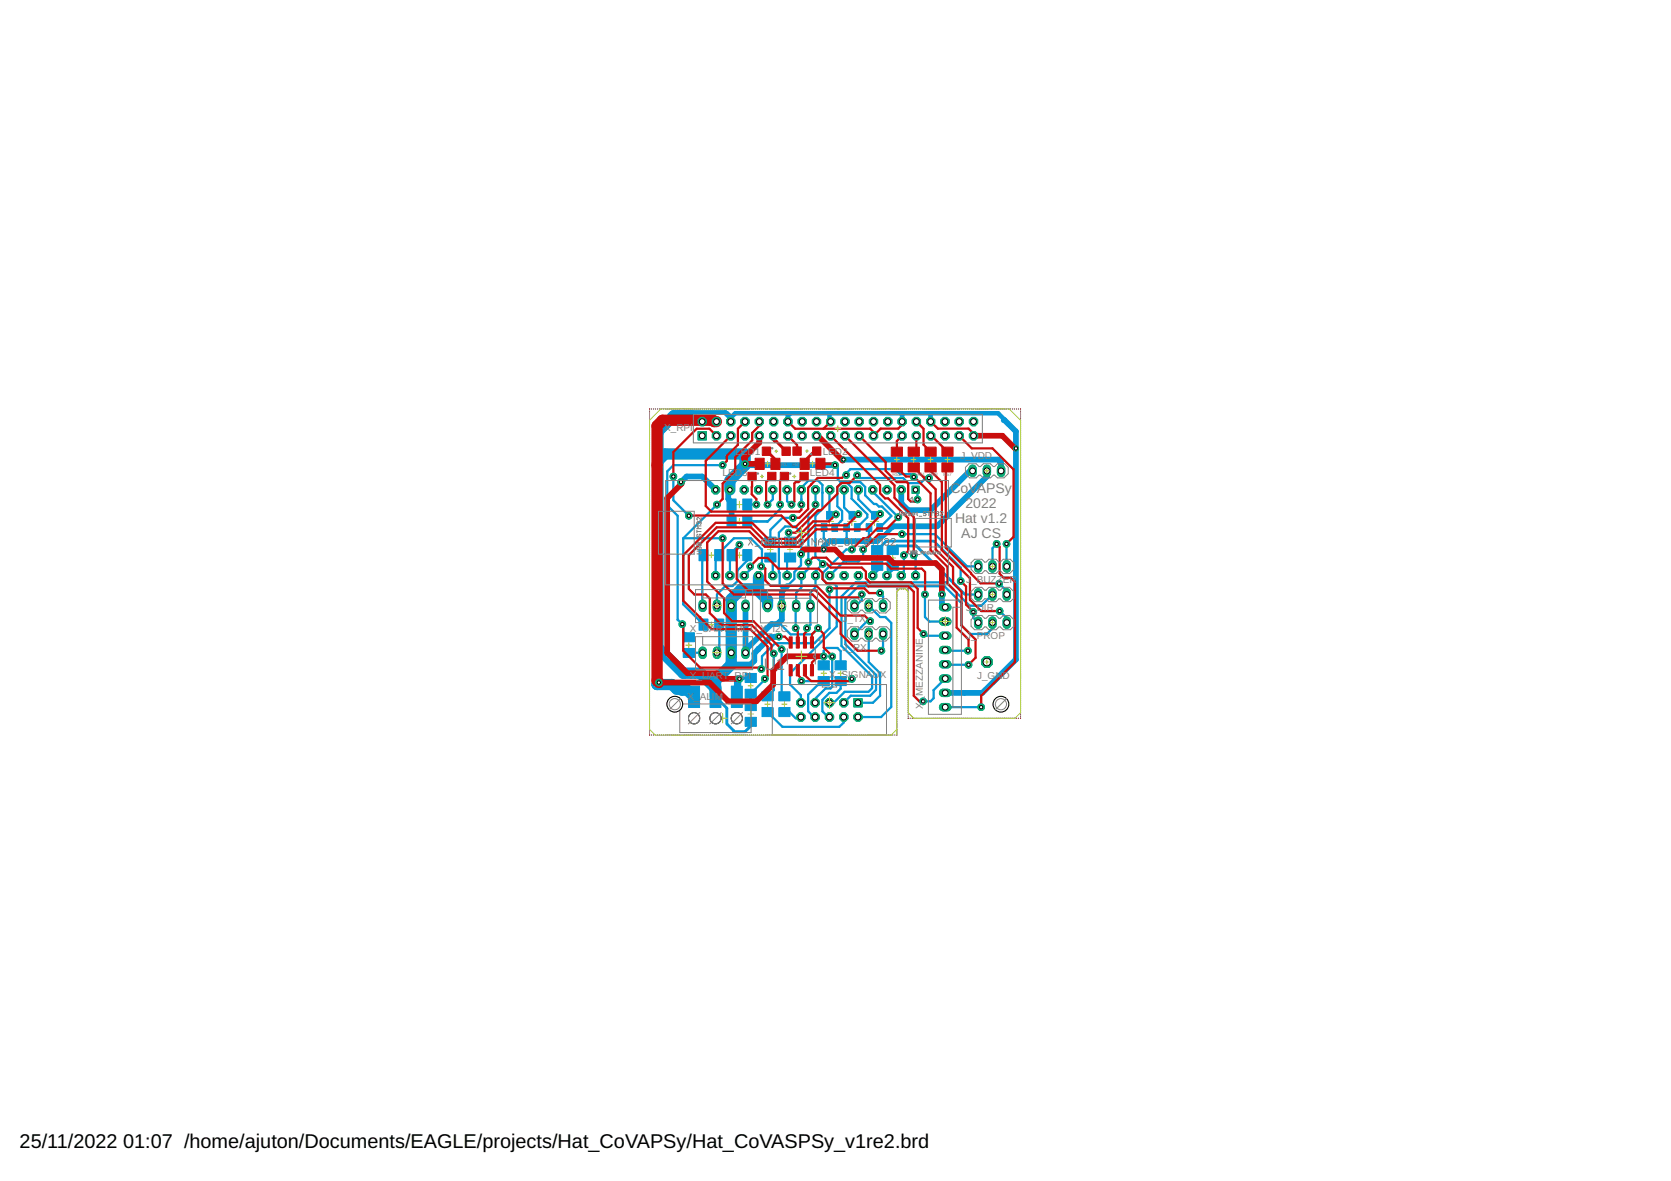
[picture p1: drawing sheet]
<svg xmlns="http://www.w3.org/2000/svg" width="297mm" height="210mm" viewBox="0 0 297 210" stroke-linecap="round" stroke-linejoin="round" font-family="sans-serif">
<defs><g id="words">
<g font-size="3.5">
<text x="3.5" y="204">25/11/2022</text>
<text x="21.9" y="204">01:07 /home/ajuton/Documents/EAGLE/projects/Hat_CoVAPSy/Hat_CoVASPSy_v1re2.brd</text>
</g>
<g font-size="2.9" fill="#808080">
<text x="135.8" y="119">U</text>
<text x="137.9" y="119">1</text>
</g>
<g font-size="2.5" fill="#808080">
<text x="169" y="87.7">CoVAPSy</text>
<text x="169.8" y="93">Hat v1.2</text>
<text x="170.9" y="95.7">AJ CS</text>
<text x="171.6" y="90.3">2022</text>
</g>
<g font-size="1.8" fill="#808080">
<text x="118.1" y="76.6">X_RPI</text>
<text x="130.7" y="80.9">LED1</text>
<text x="146.2" y="81">LED2</text>
<text x="170.7" y="81.7">J_VDD</text>
<text x="128.5" y="84.7">LED3</text>
<text x="143.9" y="84.7">LED4</text>
<text x="171.7" y="103.6">J</text>
<text x="172.6" y="103.6">_BUZZER</text>
<text x="122.6" y="112.4">X_UART_MCU X_I2C</text>
<text x="144.8" y="113.4" transform="rotate(90 144.8 113.4)">*</text>
<text x="149.8" y="110.6">J</text>
<text x="150.6" y="110.6">_TX</text>
<text x="171.7" y="113.6">J_PROP</text>
<text x="171.7" y="108.6">J_DIR</text>
<text x="149.8" y="115.6">J_RX</text>
<text x="122.2" y="124.5">X_</text>
<text x="122.6" y="120.7">X_UART_RPI</text>
<text x="124.4" y="124.5">AL</text>
<text x="126.6" y="124.5">IM</text>
<text x="147.4" y="120.5">X_SIGNA</text>
<text x="155.1" y="120.5">UX</text>
<text x="164" y="125.9" transform="rotate(-90 164 125.9)">X_MEZZANINE</text>
<text x="173.7" y="120.7">J_GND</text>
</g>
<g font-size=".8" fill="#808080">
<text x="138.9" y="82.8">R1</text>
<text x="140.9" y="82.8">R2</text>
<text x="158.7" y="84.6">R52</text>
<text x="162.9" y="84.6">R51</text>
<text x="165.2" y="84.6">R58</text>
<text x="167.6" y="84.6">R</text>
<text x="168.3" y="84.6">57</text>
</g>
</g></defs>
<g fill="none" stroke="#afd134" stroke-width=".18">
<path d="M126 98.7h.9M126.4 98.2v.9M130.9 89.7h1.1M131 92.7h.9M131 98.7h1M131.4 89.1v1.2M131.4 92.2v1M131.4 98.2v1M136.5 97.7h.9M136.9 97.2v.9M140 97.7h.9M140.4 97.2v.9"/>
<path d="M146.7 92.7h1.5M147.4 91.9v1.5M150.7 92.7h1.5M151.4 91.9v1.5M154.7 92.7h1.5M155.4 99.2h1.1M155.4 91.9v1.5M155.9 98.6v1.1M158.2 99.2h1M158.7 98.7v1M121.9 114.7h1.1M122.4 114.1v1.1"/>
<path d="M126 111h1M126.4 110.5v1M146 119.7h.9M146.4 119.2v.9M148.9 119.7h1M149.4 119.2v.9M132.9 126.9h1.1M133 121.9h.9M133.5 121.5v.9M133.5 126.4v1M135.9 125.2h1M136.4 124.7v1"/>
<path d="M139 125.2h.9M139.4 124.7v.9"/>
</g>
<g fill="#0696d7" stroke="#0696d7" stroke-width=".18">
<path d="M154.9 90.9h1v1.4h-1z"/>
<path d="M154 93.1h1v1.4h-1z"/>
<path d="M155.9 93.1h1v1.4h-1z"/>
<path d="M150.9 90.9h1v1.4h-1z"/>
<path d="M150 93.1h1v1.4h-1z"/>
<path d="M151.9 93.1h1v1.4h-1z"/>
<path d="M146.9 90.9h1.1v1.4h-1.1z"/>
<path d="M146 93.1h1v1.4h-1z"/>
<path d="M147.9 93.1h1v1.4h-1z"/>
<path d="M135.4 123h2v1.6h-2z"/>
<path d="M135.4 125.8h2v1.6h-2z"/>
<path d="M138.5 123h1.9v1.6h-1.9z"/>
<path d="M138.5 125.8h1.9v1.6h-1.9z"/>
<path d="M129.2 91.7h1.7v2h-1.7z"/>
<path d="M132 91.7h1.6v2h-1.6z"/>
<path d="M136 95.5h1.9v1.6h-1.9z"/>
<path d="M136 98.3h1.9v1.6h-1.9z"/>
<path d="M139.4 95.5h2v1.6h-2z"/>
<path d="M139.4 98.3h2v1.6h-2z"/>
<path d="M124.2 97.7h1.7v2h-1.7z"/>
<path d="M127 97.7h1.7v2h-1.7z"/>
<path d="M132 97.7h1.6v2h-1.6z"/>
<path d="M129.2 97.7h1.7v2h-1.7z"/>
<path d="M121.5 112.5h1.9v1.6h-1.9z"/>
<path d="M121.5 115.3h1.9v1.6h-1.9z"/>
<path d="M124.2 110h1.7v2h-1.7z"/>
<path d="M127 110h1.7v2h-1.7z"/>
<path d="M129.2 88.7h1.7v2h-1.7z"/>
<path d="M132 88.7h1.6v2h-1.6z"/>
<path d="M154.9 97h2v1.6h-2z"/>
<path d="M154.9 99.8h2v1.6h-2z"/>
<path d="M157.7 97h2v1.6h-2z"/>
<path d="M157.7 99.8h2v1.6h-2z"/>
<path d="M132.5 127.5h2v1.6h-2z"/>
<path d="M132.5 124.7h2v1.6h-2z"/>
<path d="M132.5 122.5h2v1.6h-2z"/>
<path d="M132.5 119.7h2v1.6h-2z"/>
<path d="M145.4 120.2h2v1.7h-2z"/>
<path d="M145.4 117.5h2v1.6h-2z"/>
<path d="M148.4 120.2h2v1.7h-2z"/>
<path d="M148.4 117.5h2v1.6h-2z"/>
<path d="M130 121.9h2v3.9h-2z"/>
<path d="M126.2 121.9h2v3.9h-2z"/>
<path d="M122.4 121.9h2v3.9h-2z"/>
</g>
<g fill="none" stroke="#0696d7" stroke-width=".18">
<path d="M115.5 73v.1M115.5 73.4h.1M115.5 73.7v.1M115.5 74.1h.1M115.5 74.4v.1M115.5 74.8h.1M115.5 75.1v.1M115.5 75.5h.1M115.5 75.8v.1M115.5 76.2h.1M115.5 76.5v.1M115.5 76.9h.1"/>
<path d="M115.5 77.2v.1M115.5 77.6h.1M115.5 77.9v.1M115.5 78.3h.1M115.5 78.6v.1M115.5 79h.1M115.5 79.3v.1M115.5 79.7h.1M115.5 72.7h.1M115.8 72.7h.1M116.2 72.7h.1M116.5 72.7h.1"/>
<path d="M116.9 72.7h.1M117.2 72.7h.1M117.6 72.7h.1M117.9 72.7h.1M118.3 72.7h.1M118.6 72.7h.1M119 72.7h.1M119.3 72.7h.1M119.6 72.7h.1M120 72.7h.1M120.3 72.7h.1M120.7 72.7h.1"/>
<path d="M121 72.7h.1M121.4 72.7h.1M121.7 72.7h.1M122.1 72.7h.1M122.4 72.7h.1M122.8 72.7h.1M123.1 72.7h.1M123.5 72.7h.1M123.8 72.7h.1M124.2 72.7h.1M124.5 72.7h.1M124.9 72.7h.1"/>
<path d="M125.2 72.7h.1M125.6 72.7h.1M125.9 72.7h.1M126.3 72.7h.1M126.6 72.7h.1M127 72.7h.1M127.3 72.7h.1M127.7 72.7h.1M128 72.7h.1M128.4 72.7h.1M128.7 72.7h.1M129.1 72.7h.1"/>
<path d="M129.4 72.7h.1M129.8 72.7h.1M130.1 72.7h.1M130.5 72.7h.1M130.8 72.7h.1M131.1 72.7h.1M131.5 72.7h.1M131.8 72.7h.1M132.2 72.7h.1M132.5 72.7h.1M132.9 72.7h.1M133.2 72.7h.1"/>
<path d="M133.6 72.7h.1M133.9 72.7h.1M134.3 72.7h.1M134.6 72.7h.1M135 72.7h.1M135.3 72.7h.1M135.7 72.7h.1M136 72.7h.1M136.4 72.7h.1M136.7 72.7h.1M137.1 72.7h.1M137.4 72.7h.1"/>
<path d="M137.8 72.7h.1M138.1 72.7h.1M138.5 72.7h.1M138.8 72.7h.1M139.2 72.7h.1M139.5 72.7h.1M139.9 72.7h.1M140.2 72.7h.1M140.6 72.7h.1M140.9 72.7h.1M141.3 72.7h.1M141.6 72.7h.1"/>
<path d="M142 72.7h.1M142.3 72.7h.1M142.7 72.7h.1M143 72.7h.1M143.4 72.7h.1M143.7 72.7h.1M144.1 72.7h.1M144.4 72.7h.1M144.8 72.7h.1M145.1 72.7h.1M145.5 72.7h.1M145.8 72.7h.1"/>
<path d="M146.2 72.7h.1M146.5 72.7h.1M146.9 72.7h.1M147.2 72.7h.1M147.6 72.7h.1M147.9 72.7h.1M148.3 72.7h.1M148.6 72.7h.1M148.9 72.7h.1M149.3 72.7h.1M149.6 72.7h.1M150 72.7h.1"/>
<path d="M150.3 72.7h.1M150.7 72.7h.1M151 72.7h.1M151.4 72.7h.1M151.7 72.7h.1M152.1 72.7h.1M152.4 72.7h.1M152.8 72.7h.1M153.1 72.7h.1M153.5 72.7h.1M153.8 72.7h.1M154.2 72.7h.1"/>
<path d="M154.5 72.7h.1M154.9 72.7h.1M155.2 72.7h.1M155.6 72.7h.1M155.9 72.7h.1M156.3 72.7h.1M156.6 72.7h.1M157 72.7h.1M157.3 72.7h.1M157.6 72.7h.1M158 72.7h.1M158.3 72.7h.1"/>
<path d="M158.7 72.7h.1M159 72.7h.1M159.4 72.7h.1M159.7 72.7h.1M160.1 72.7h.1M160.4 72.7h.1M160.8 72.7h.1M161.1 72.7h.1M161.5 72.7h.1M161.8 72.7h.1M162.2 72.7h.1M162.5 72.7h.1"/>
<path d="M162.9 72.7h.1M163.2 72.7h.1M163.6 72.7h.1M163.9 72.7h.1M164.3 72.7h.1M164.6 72.7h.1M165 72.7h.1M165.3 72.7h.1M165.7 72.7h.1M166 72.7h.1M166.4 72.7h.1M166.7 72.7h.1"/>
<path d="M167.1 72.7h.1M167.4 72.7h.1M167.8 72.7h.1M168.1 72.7h.1M168.5 72.7h.1M168.8 72.7h.1M169.2 72.7h.1M169.5 72.7h.1M169.9 72.7h.1M170.2 72.7h.1M170.6 72.7h.1M170.9 72.7h.1"/>
<path d="M171.3 72.7h.1M171.6 72.7h.1M172 72.7h.1M172.3 72.7h.1M172.7 72.7h.1M173 72.7h.1M173.4 72.7h.1M173.7 72.7h.1M174.1 72.7h.1M174.4 72.7h.1M174.8 72.7h.1M175.1 72.7h.1"/>
<path d="M175.5 72.7h.1M175.8 72.7h.1M176.1 72.7h.1M176.5 72.7h.1M176.8 72.7h.1M177.2 72.7h.1M177.5 72.7h.1M177.9 72.7h.1M178.2 72.7h.1M178.6 72.7h.1M178.9 72.7h.1M179.3 72.7h.1"/>
<path d="M179.6 72.7h.1M180 72.7h.1M180.3 72.7h.1M180.7 72.7h.1M181 72.7h.1M181.4 72.7h.1M181.4 73v.1M181.4 73.4h.1M181.4 73.7v.1M181.4 74.1h.1M181.4 74.4v.1M181.4 74.8h.1"/>
<path d="M181.4 75.1v.1M181.4 75.5h.1M181.4 75.8v.1M181.4 76.2h.1M181.4 76.5v.1M181.4 76.9h.1M181.4 77.2v.1M181.4 77.6h.1M181.4 77.9v.1M181.4 78.3h.1M181.4 78.6h.1M181.4 79h.1"/>
<path d="M181.4 79.3h.1M181.4 79.7h.1M181.4 80h.1M115.5 80v.1M115.5 80.4h.1M115.5 80.7v.1M115.5 81.1h.1M115.5 81.4h.1M115.5 81.8h.1M115.5 82.1h.1M115.5 82.5h.1M115.5 82.8h.1"/>
<path d="M115.5 83.2h.1M115.5 83.5h.1M115.5 83.9h.1M115.5 84.2h.1M115.5 84.6h.1M115.5 84.9h.1M115.5 85.3h.1M115.5 85.6h.1M115.5 86h.1M115.5 86.3h.1M115.5 86.7h.1M115.5 87h.1"/>
<path d="M115.5 87.3v.1M115.5 87.7h.1M115.5 88v.1M115.5 88.4h.1M115.5 88.7v.1M115.5 89.1h.1M115.5 89.4v.1M115.5 89.8h.1M115.5 90.1v.1M115.5 90.5h.1M115.5 90.8v.1M115.5 91.2h.1"/>
<path d="M115.5 91.5v.1M115.5 91.9h.1M115.5 92.2v.1M115.5 92.6h.1M115.5 92.9v.1M115.5 93.3h.1M115.5 93.6v.1M115.5 94h.1M115.5 94.3v.1M115.5 94.7h.1M115.5 95v.1M115.5 95.4h.1"/>
<path d="M115.5 95.7v.1M115.5 96.1h.1M115.5 96.4v.1M115.5 96.8h.1M115.5 97.1v.1M115.5 97.5h.1M115.5 97.8v.1M115.5 98.1v.1M115.5 98.5v.1M115.5 98.8v.1M115.5 99.2v.1M115.5 99.5v.1"/>
<path d="M115.5 99.9h.1M181.4 80.3v.1M181.4 80.7h.1M181.4 81v.1M181.4 81.4h.1M181.4 81.7v.1M181.4 82.1h.1M181.4 82.4v.1M181.4 82.8h.1M181.4 83.1v.1M181.4 83.5h.1M181.4 83.8v.1"/>
<path d="M181.4 84.2h.1M181.4 84.5v.1M181.4 84.9h.1M181.4 85.2h.1M181.4 85.6h.1M181.4 85.9h.1M181.4 86.3h.1M181.4 86.6h.1M181.4 86.9v.1M181.4 87.3h.1M181.4 87.6v.1M181.4 88h.1"/>
<path d="M181.4 88.3v.1M181.4 88.7h.1M181.4 89v.1M181.4 89.4h.1M181.4 89.7v.1M181.4 90.1h.1M181.4 90.4v.1M181.4 90.8h.1M181.4 91.1v.1M181.4 91.5h.1M181.4 91.8h.1M181.4 92.2h.1"/>
<path d="M181.4 92.5h.1M181.4 92.9h.1M181.4 93.2h.1M181.4 93.5v.1M181.4 93.9h.1M181.4 94.2v.1M181.4 94.6h.1M181.4 94.9v.1M181.4 95.3h.1M181.4 95.6v.1M181.4 96h.1M181.4 96.3v.1"/>
<path d="M181.4 96.7h.1M181.4 97v.1M181.4 97.4h.1M181.4 97.7v.1M181.4 98.1h.1M181.4 98.4h.1M181.4 98.8h.1M181.4 99.1h.1M181.4 99.5h.1M181.4 99.8h.1M115.5 100.2v.1M115.5 100.6h.1"/>
<path d="M115.5 100.9v.1M115.5 101.3h.1M115.5 101.6v.1M115.5 102h.1M115.5 102.3v.1M115.5 102.7h.1M115.5 103v.1M115.5 103.4h.1M115.5 103.7v.1M115.5 104.1h.1M115.5 104.4v.1M115.5 104.8h.1"/>
<path d="M115.5 105.1v.1M115.5 105.5h.1M115.5 105.8v.1M115.5 106.2h.1M115.5 106.5v.1M115.5 106.9h.1M115.5 107.2v.1M115.5 107.6h.1M115.5 107.9v.1M115.5 108.3h.1M115.5 108.6v.1M115.5 109h.1"/>
<path d="M115.5 109.3v.1M115.5 109.7h.1M115.5 110v.1M115.5 110.4h.1M115.5 110.7v.1M115.5 111.1h.1M115.5 111.4v.1M115.5 111.8h.1M115.5 112.1v.1M115.5 112.5h.1M115.5 112.8v.1M115.5 113.2h.1"/>
<path d="M115.5 113.5v.1M115.5 113.9h.1M115.5 114.2v.1M115.5 114.6h.1M115.5 114.9v.1M115.5 115.3h.1M115.5 115.6v.1M115.5 116h.1M115.5 116.3v.1M115.5 116.6v.1M115.5 117v.1M115.5 117.3v.1"/>
<path d="M115.5 117.7v.1M115.5 118v.1M115.5 118.4h.1M115.5 118.7v.1M115.5 119.1h.1M115.5 119.4v.1M115.5 119.8h.1M159.4 105v.1M159.4 105.4h.1M159.4 105.7v.1M159.4 106.1h.1M159.4 106.4v.1"/>
<path d="M159.4 106.8h.1M159.4 107.1v.1M159.4 107.5h.1M159.4 107.8v.1M159.4 108.2h.1M159.4 108.5v.1M159.4 108.9h.1M159.4 109.2v.1M159.4 109.6h.1M159.4 109.9v.1M159.4 110.3h.1M159.4 110.6v.1"/>
<path d="M159.4 111h.1M159.4 111.3v.1M159.4 111.7h.1M159.4 112v.1M159.4 112.4h.1M159.4 112.7v.1M159.4 113.1h.1M159.4 113.4v.1M159.4 113.8h.1M159.4 114.1v.1M159.4 114.5h.1M159.4 114.8v.1"/>
<path d="M159.4 115.2h.1M159.4 115.5v.1M159.4 115.9h.1M159.4 116.2v.1M159.4 116.6h.1M159.4 116.9v.1M159.4 117.3h.1M159.4 117.6v.1M159.4 118h.1M159.4 118.3v.1M159.4 118.7h.1M159.4 119v.1"/>
<path d="M159.4 119.4h.1M159.4 119.7v.1M159.5 104.7h-.1M159.8 104.7h.1M160.2 104.7h.1M160.6 104.7h.1M161 104.7h.1M161.4 104.7h.1M161.4 105v.1M161.4 105.4h.1M161.4 105.7h.1M161.4 106.1h.1"/>
<path d="M161.4 106.4h.1M161.4 106.7v.1M161.4 107.1h.1M161.4 107.4v.1M161.4 107.8h.1M161.4 108.1v.1M161.4 108.5h.1M161.4 108.8v.1M161.4 109.2h.1M161.4 109.5v.1M161.4 109.9h.1M161.4 110.2v.1"/>
<path d="M161.4 110.6h.1M161.4 110.9v.1M161.4 111.3h.1M161.4 111.6v.1M161.4 112h.1M161.4 112.3v.1M161.4 112.7h.1M161.4 113v.1M161.4 113.3v.1M161.4 113.7h.1M161.4 114v.1M161.4 114.4h.1"/>
<path d="M161.4 114.7v.1M161.4 115.1h.1M161.4 115.4v.1M161.4 115.8h.1M161.4 116.1v.1M161.4 116.5h.1M161.4 116.8v.1M161.4 117.2h.1M161.4 117.5v.1M161.4 117.9h.1M161.4 118.2v.1M161.4 118.6h.1"/>
<path d="M161.4 118.9v.1M161.4 119.3h.1M161.4 119.6v.1M161.4 120h.1M181.4 100.1v.1M181.4 100.5h.1M181.4 100.8v.1M181.4 101.2h.1M181.4 101.5v.1M181.4 101.9h.1M181.4 102.2v.1M181.4 102.6h.1"/>
<path d="M181.4 102.9v.1M181.4 103.3h.1M181.4 103.6v.1M181.4 104h.1M181.4 104.3v.1M181.4 104.7h.1M181.4 105v.1M181.4 105.4h.1M181.4 105.7h.1M181.4 106.1h.1M181.4 106.4h.1M181.4 106.7v.1"/>
<path d="M181.4 107.1h.1M181.4 107.4v.1M181.4 107.8h.1M181.4 108.1v.1M181.4 108.5h.1M181.4 108.8v.1M181.4 109.2h.1M181.4 109.5v.1M181.4 109.9h.1M181.4 110.2v.1M181.4 110.6h.1M181.4 110.9v.1"/>
<path d="M181.4 111.3h.1M181.4 111.6v.1M181.4 112h.1M181.4 112.3v.1M181.4 112.7h.1M181.4 113v.1M181.4 113.3v.1M181.4 113.7h.1M181.4 114v.1M181.4 114.4h.1M181.4 114.7v.1M181.4 115.1h.1"/>
<path d="M181.4 115.4v.1M181.4 115.8h.1M181.4 116.1v.1M181.4 116.5h.1M181.4 116.8v.1M181.4 117.2h.1M181.4 117.5v.1M181.4 117.9h.1M181.4 118.2v.1M181.4 118.6h.1M181.4 118.9v.1M181.4 119.3h.1"/>
<path d="M181.4 119.6v.1M181.4 120h.1M115.5 130.6h.1M115.5 120.1v.1M115.5 120.5h.1M115.5 120.8v.1M115.5 121.2h.1M115.5 121.5v.1M115.5 121.9h.1M115.5 122.2v.1M115.5 122.6h.1M115.5 122.9v.1"/>
<path d="M115.5 123.3h.1M115.5 123.6v.1M115.5 124h.1M115.5 124.3v.1M115.5 124.7h.1M115.5 125v.1M115.5 125.4h.1M115.5 125.7v.1M115.5 126.1h.1M115.5 126.4v.1M115.5 126.8h.1M115.5 127.1v.1"/>
<path d="M115.5 127.5h.1M115.5 127.8v.1M115.5 128.2h.1M115.5 128.5v.1M115.5 128.9h.1M115.5 129.2h.1M115.5 129.6h.1M115.5 129.9h.1M115.5 130.3h.1M115.8 130.6h.1M116.2 130.6h.1M116.5 130.6h.1"/>
<path d="M116.9 130.6h.1M117.2 130.6h.1M117.6 130.6h.1M117.9 130.6h.1M118.3 130.6h.1M118.6 130.6h.1M118.9 130.6h.1M119.3 130.6h.1M119.6 130.6h.1M120 130.6h.1M120.3 130.6h.1M120.7 130.6h.1"/>
<path d="M121 130.6h.1M121.4 130.6h.1M121.7 130.6h.1M122.1 130.6h.1M122.4 130.6h.1M122.8 130.6h.1M123.1 130.6h.1M123.5 130.6h.1M123.8 130.6h.1M124.2 130.6h.1M124.5 130.6h.1M124.9 130.6h.1"/>
<path d="M125.2 130.6h.1M125.6 130.6h.1M125.9 130.6h.1M126.3 130.6h.1M126.6 130.6h.1M127 130.6h.1M127.3 130.6h.1M127.7 130.6h.1M128 130.6h.1M128.4 130.6h.1M128.7 130.6h.1M129.1 130.6h.1"/>
<path d="M129.4 130.6h.1M129.8 130.6h.1M130.1 130.6h.1M130.5 130.6h.1M130.8 130.6h.1M131.1 130.6h.1M131.5 130.6h.1M131.8 130.6h.1M132.2 130.6h.1M132.5 130.6h.1M132.9 130.6h.1M133.2 130.6h.1"/>
<path d="M133.6 130.6h.1M133.9 130.6h.1M134.3 130.6h.1M134.6 130.6h.1M135 130.6h.1M135.3 130.6h.1M135.7 130.6h.1M136 130.6h.1M136.4 130.6h.1M136.7 130.6h.1M137.1 130.6h.1M137.4 130.6h.1"/>
<path d="M137.8 130.6h.1M138.1 130.6h.1M138.5 130.6h.1M138.8 130.6h.1M139.2 130.6h.1M139.5 130.6h.1M139.9 130.6h.1M140.2 130.6h.1M140.6 130.6h.1M140.9 130.6h.1M141.3 130.6h.1M141.6 130.6h.1"/>
<path d="M142 130.6h.1M142.3 130.6h.1M142.6 130.6h.1M143 130.6h.1M143.3 130.6h.1M143.7 130.6h.1M144 130.6h.1M144.4 130.6h.1M144.7 130.6h.1M145.1 130.6h.1M145.4 130.6h.1M145.8 130.6h.1"/>
<path d="M146.1 130.6h.1M146.5 130.6h.1M146.8 130.6h.1M147.2 130.6h.1M147.5 130.6h.1M147.9 130.6h.1M148.2 130.6h.1M148.6 130.6h.1M148.9 130.6h.1M149.3 130.6h.1M149.6 130.6h.1M150 130.6h.1"/>
<path d="M150.3 130.6h.1M150.7 130.6h.1M151 130.6h.1M151.4 130.6h.1M151.7 130.6h.1M152.1 130.6h.1M152.4 130.6h.1M152.8 130.6h.1M153.1 130.6h.1M153.5 130.6h.1M153.8 130.6h.1M154.2 130.6h.1"/>
<path d="M154.5 130.6h.1M154.9 130.6h.1M155.2 130.6h.1M155.6 130.6h.1M155.9 130.6h.1M156.3 130.6h.1M156.6 130.6h.1M157 130.6h.1M157.3 130.6h.1M157.6 130.6h.1M158 130.6h.1M158.3 130.6h.1"/>
<path d="M158.7 130.6h.1M159 130.6h.1M159.4 120.1h.1M159.4 120.4v.1M159.4 120.8h.1M159.4 121.1v.1M159.4 121.5h.1M159.4 121.8v.1M159.4 122.2h.1M159.4 122.5v.1M159.4 122.9h.1M159.4 123.3h.1"/>
<path d="M159.4 123.6h.1M159.4 124h.1M159.4 124.3h.1M159.4 124.7h.1M159.4 125h.1M159.4 125.3v.1M159.4 125.7v.1M159.4 126v.1M159.4 126.4h.1M159.4 126.7v.1M159.4 127.1h.1M159.4 127.4v.1"/>
<path d="M159.4 127.8h.1M159.4 128.1v.1M159.4 128.5h.1M159.4 128.8v.1M159.4 129.2h.1M159.4 129.6h.1M159.4 129.9h.1M159.4 130.3h.1M159.4 130.6h.1M161.4 127.6l.1 .1M161.4 120.3v.1M161.4 120.6v.1"/>
<path d="M161.4 121v.1M161.4 121.3v.1M161.4 121.7v.1M161.4 122v.1M161.4 122.4h.1M161.4 122.7v.1M161.4 123.1h.1M161.4 123.4v.1M161.4 123.8h.1M161.4 124.1v.1M161.4 124.5h.1M161.4 124.8v.1"/>
<path d="M161.4 125.2h.1M161.4 125.5v.1M161.4 125.9h.1M161.4 126.2v.1M161.4 126.6h.1M161.4 126.9v.1M161.4 127.3h.1M161.8 127.7h.1M162.1 127.7h.1M162.5 127.7h.1M162.8 127.7h.1M163.2 127.7h.1"/>
<path d="M163.5 127.7h.1M163.9 127.7h.1M164.2 127.7h.1M164.6 127.7h.1M164.9 127.7h.1M165.3 127.7h.1M165.6 127.7h.1M166 127.7h.1M166.3 127.7h.1M166.7 127.7h.1M167 127.7h.1M167.4 127.7h.1"/>
<path d="M167.7 127.7h.1M168.1 127.7h.1M168.4 127.7h.1M168.8 127.7h.1M169.1 127.7h.1M169.5 127.7h.1M169.8 127.7h.1M170.2 127.7h.1M170.5 127.7h.1M170.9 127.7h.1M171.2 127.7h.1M171.6 127.7h.1"/>
<path d="M171.9 127.7h.1M172.3 127.7h.1M172.6 127.7h.1M173 127.7h.1M173.3 127.7h.1M173.7 127.7h.1M174 127.7h.1M174.4 127.7h.1M174.7 127.7h.1M175.1 127.7h.1M175.4 127.7h.1M175.8 127.7h.1"/>
<path d="M176.1 127.7h.1M176.5 127.7h.1M176.8 127.7h.1M177.2 127.7h.1M177.5 127.7h.1M177.9 127.7h.1M178.2 127.7h.1M178.6 127.7h.1M178.9 127.7h.1M179.3 127.7h.1M179.6 127.7h.1M180 127.7h.1"/>
<path d="M180.3 127.7h.1M180.7 127.7h.1M181 127.7h.1M181.4 120.3v.1M181.4 120.6v.1M181.4 121v.1M181.4 121.3v.1M181.4 121.7v.1M181.4 122v.1M181.4 122.4h.1M181.4 122.7v.1M181.4 123.1h.1"/>
<path d="M181.4 123.4v.1M181.4 123.8h.1M181.4 124.1v.1M181.4 124.5h.1M181.4 124.8v.1M181.4 125.2h.1M181.4 125.5v.1M181.4 125.9h.1M181.4 126.2v.1M181.4 126.6h.1M181.4 126.9v.1M181.4 127.3h.1"/>
<path d="M181.4 127.6v.1"/>
</g>
<g fill="none" stroke="#0696d7" stroke-width="1">
<path d="M129.2 73.5l.7 .7M178.4 74.7h.2l2 2v40.5l-6 5.9h-6.6M121.1 85.7l.9-1h2.8l2.4 2.4M129.8 86.4v.7l-.3 .3v1.3l.5 .6v3.4M132.4 82.7h16M149.9 81.7h27.5l.5 .5v1.5M154.4 95.7v.5M156.8 95.3l-.9 .9h-8.5l-1 1v.5M172.9 83.7h-.5l-7 7h-4l-1.2-1.2v-2.4M175.4 83.7v1l-8.8 8.8h-7.8l-.1 .2M132.5 107.7v8.3M134.8 115.3v.1"/>
<path d="M134.8 102.3v.3M136.4 107.7v-.8l-1.6-1.6v-.6h-3.4l-1.4 1.4v10.1l.5 .4M138.5 113.2h-1.5l-2.9 2.9v1.4l-.7 .6h-3.4M139.9 104.2l-.9 .9v5l-.8 .8h-1.1l-4.6 4.6M167.4 105.7v1.6l.6 .6M131.4 120.6l-.4 .5v2.7l.3-.2v-2.1"/>
</g>
<path d="M123 73.9h-3.2l-2.8 2.8v38.5l4.5 4.5h3l2.7 2.7M117 81.9l1.2-1.2h14.2v2l-2.6 2.7v1.7M134.5 104.7l1.9 2v1M134.8 102.6v2.1h-3l-1.8 1.8v11.6l-2.8 2.8v2.9M117.1 121.3l-.3 .4h2.7l.8 .8h.8l.1 .2h1l1.2 1.1" fill="none" stroke="#0696d7" stroke-width="2"/>
<g fill="none" stroke="#0696d7" stroke-width=".4">
<path d="M165.4 74.9h.1M119.7 84.7v4.2l2.7 2.8M121.5 95.7h7M121.5 95.7v11.7l3.6 3.6M125.1 98.7l-.3 .2 .1 8.8M127.2 99.3v3M127.4 97.9l.4 .4M127.4 89.7l-5.9 6M127.8 98.3l2.7-2.6h3l1.9 2v2.8l-.1 .2M127.8 98.1v.6l-.4-.5M128.5 82.7h-8.8l-1.1 1.1v6l1.9 1.9v18.5M131.4 96.8l-1.4 1.4v.5l-.2 .3v3.3"/>
<path d="M132.8 92.7h3.7M132.8 89.7h1.7M132.8 98.7v.9l-1.7 1.8v1.9l-.9 .9h-1.3l-1.5 1.5v2M134.5 92.7h2M137.1 99.3l.3 .2v2.8M137.4 87.1v1.7l-1 .9M138.7 89.7v.8l-2.2 2.2M139.9 87.1v2l.6 .6h.2M140.2 94.7v1.3l.2 .3M140.4 99.1h.1M140.4 99.1l-.5 .6v2.6M140.9 92h-1.8l-2.2 2.2v2.1h-.4"/>
<path d="M142.5 89.7v-3l1.2-1.3h1.7l.8 .8v4.2l-1.3 1.3v7.2l1.4 1.3-1.3 1.3v2.9l-.9 .9v5.8l-.7 .6M145 87.1v3l-1.3 1.3v9.7l-1.2 1.2 .2 .2M146.2 87.6h.1M146.5 95.6l-.1 .1M146.5 93.8l-.1 1.9M147.5 87.1l-.1 4.5h1.2v-.2M148.4 82.7l.5 .5v2l.5 .5M149.4 85.7h3.5l.9 .9v1.4l1.5 1.6h.5l.4 .4h.6l1.6 1.7-2 2.1M149.4 92.7l-1 1M149.4 85.7v.3l-.6 .6v3.4l.9 .8v1.6l-.3 .3M149.4 92.7h.1M150.1 87.1v3.1l1.3 1.4 .2-.2h1"/>
<path d="M150.4 85.7l1 .9v2l2.8 2.8v.5l-1.8 1.9M150.4 84.4l-.1-.1 .9-.9h7.9l.9 .9h1.9l.5 .5M150.5 95.6l-.6 .6h-3l-.5-.5M150.5 93.8v1.9l.3 .3h3.3l.4-.4v-1.8M151.4 97.7h-1l-4.1 4.1v1.2l.6 .7h1.3l.5 .5v7.2l-8.3 8.3v2l2 1.9v1.3M152.4 84.5l.3 .5h7.8l1 .9h2.1l.9-.9h.6M152.6 87.1v1.6l2.8 2.9 .3-.3h.8M153.4 97.7v1.3l-.8 .8h-2.6l-2.5 2.5M155.1 87.1v.3l4.6 4.5M160.3 94.9h5.9l5.7 5.8h2M160.7 98.7v3.1l-.5 .5M162.4 98.7l.4 .3v3.3"/>
<path d="M162.8 87.1l.3 .3v1.4M166.1 96.2l4.7 4.7v2.4M177.2 96.7l-.8 .7v3.3M178.9 96.7l.1 4M120.5 110.1l.8 .8 .2-.2v1.6l.9 1M124.9 116l-2.5 .1M127.8 111l.1 4.6-.5 .4M133.3 100.7v.5l-1 1.1M137.4 116.2h.1v6.5l-1.1 1.1M138.5 110.7l2 2.1h3.8l1.1-1.1M138.9 115.4v7.9l.5 .5M139.9 104.2l1.3-1.3v-1.2l1.2-1.2 .1-5.8-1.1-1.1h-1.8l-1.1 1.1v7l.1 .1v2.3l.4 .4v1.2"/>
<path d="M141.5 107.7h.3M141.5 107.7l-.1 4M143.7 101l-1.2 1.3v2.1l-1 .9v2.4M146.4 118.3v-2.6l.5-.5h2l.5 .5v2.6h-.4M147.4 104.8v6.9l-2.6 2.6h-7l-2.4 2.3v2.2l-.1 .1M147.9 116.7v.1M147.9 116.7v5.4l-.3 .3h-.9l-2.2 2.1 .4 .4M153.2 105.7v1l-1 1h-.3M154.4 107.7l2 2h1l1 1v14.9l-1.8 1.8h-4.1M154.4 112.7v5l2 2v4l-1.2 1.2h-2.7M154.7 110.4h-.6l-2.2 2.3M156.2 101.2l-1.1 1.1"/>
<path d="M156.4 105.4l.6 .6v1.7M157 112.7v3h-.3M158.7 101.3l-1 1M164.2 112.7l.6 .3h3.2M164.4 105.7v4l.8 .8h2.8M168 115.5l.1 .2h4M168 118.1l4.2 .1M171.4 105.6l.1 .1h2.4M173 108.8v1l.9 .9M176.4 110.7v1l-1 1h-3l-1.5-1.5v-4l-3-3h-15.3l-2.3 2.3v8l5.4 5.5v2.6l-1 1.1h-3.5l-1.2 1.2M176.4 105.7l-2 2h-2l-4.2-4.2h-16.1l-2.5 2.5v8.8l5.4 5.4v2.1l-.6 .7h-4.2l-2 1.9h-.8M177.6 103.7l1.4 1.4v.6"/>
<path d="M177.7 108.6l1.3 1.3v.8M129.2 128.7l.1 .1M136 120.6v.1l-2.5 2.6M136.4 126.6l2.7 2.6h10.1l.8-.8v-1M139.4 126.6h.9l1.1 1.1h.8l.2-.3M146 121.1l-2.3 2.3v3l1 1h.2M146.5 121l-4 .1 .2 .2M149.4 121.1v1.3l-.7 .7h-1.3l-1.2 1.3v2l1 1h.2M151.4 120.6l-.4 .5h-1.7M166 122.6v1.5l-.6 .6h-1.3M168 120.6l-2 2.1M168 120.6h.1"/>
<path d="M168 125.7h6.4M171.4 123.1h2.5"/>
</g>
<path d="M120.5 73.3h8.4l.3 .2M140.4 73.5l-.3 .4M140.4 73.4l-.3 .4v1.1M147.4 73.5v1.2l.3 .2M160.4 73.5v1.4M165.4 73.5v1.4M178.6 74.7l-1.2-1.3h-46.7l-.8 .8v.7M158.7 93.7l-1.5 1.5h-.3l-.5 .5" fill="none" stroke="#0696d7" stroke-width=".8"/>
<path d="M127.8 98.7l-.6 .6M136.9 99.1l.5 .4M158.7 97.8l.7-.8h3.5l8.5 8.6M166.1 96.2h-8.6l-1.6 1.6M155.9 100.6l.3 .1v.5M158.7 100.6v.7M127.2 123.8l2 2.1v2.8M133.5 128.3v.8l-1.1 .9h-1.9v-.1l-1.2-1.1M133.5 120.5h-1.3l-1.2 1.2M134 123.9l-.5-.6v2.2" fill="none" stroke="#0696d7" stroke-width=".51"/>
<path d="M167.6 110.5h.8" fill="none" stroke="#0dab76" stroke-width="1.5"/>
<circle cx="168" cy="110.5" r=".51" fill="#fff" stroke="#000" stroke-width=".18"/>
<path d="M167.6 107.9h.8" fill="none" stroke="#0dab76" stroke-width="1.5"/>
<circle cx="168" cy="107.9" r=".51" fill="#fff" stroke="#000" stroke-width=".18"/>
<path d="M167.6 113h.8" fill="none" stroke="#0dab76" stroke-width="1.5"/>
<circle cx="168" cy="113" r=".51" fill="#fff" stroke="#000" stroke-width=".18"/>
<path d="M167.6 115.5h.8" fill="none" stroke="#0dab76" stroke-width="1.5"/>
<circle cx="168" cy="115.5" r=".51" fill="#fff" stroke="#000" stroke-width=".18"/>
<path d="M167.6 118.1h.8" fill="none" stroke="#0dab76" stroke-width="1.5"/>
<circle cx="168" cy="118.1" r=".51" fill="#fff" stroke="#000" stroke-width=".18"/>
<path d="M167.6 120.6h.8" fill="none" stroke="#0dab76" stroke-width="1.5"/>
<circle cx="168" cy="120.6" r=".51" fill="#fff" stroke="#000" stroke-width=".18"/>
<path d="M167.6 123.1h.8" fill="none" stroke="#0dab76" stroke-width="1.5"/>
<circle cx="168" cy="123.1" r=".51" fill="#fff" stroke="#000" stroke-width=".18"/>
<path d="M167.6 125.7h.8" fill="none" stroke="#0dab76" stroke-width="1.5"/>
<circle cx="168" cy="125.7" r=".51" fill="#fff" stroke="#000" stroke-width=".18"/>
<path d="M176.4 100.3v.7" fill="none" stroke="#0dab76" stroke-width="1.5"/>
<circle cx="176.4" cy="100.7" r=".51" fill="#fff" stroke="#000" stroke-width=".18"/>
<path d="M179 100.3v.7" fill="none" stroke="#0dab76" stroke-width="1.5"/>
<circle cx="179" cy="100.7" r=".51" fill="#fff" stroke="#000" stroke-width=".18"/>
<path d="M173.9 100.3v.7" fill="none" stroke="#0dab76" stroke-width="1.5"/>
<circle cx="173.9" cy="100.7" r=".51" fill="#fff" stroke="#000" stroke-width=".18"/>
<path d="M127.4 115.7v.7" fill="none" stroke="#0dab76" stroke-width="1.5"/>
<circle cx="127.4" cy="116" r=".51" fill="#fff" stroke="#000" stroke-width=".18"/>
<path d="M124.9 115.7v.7" fill="none" stroke="#0dab76" stroke-width="1.5"/>
<circle cx="124.9" cy="116" r=".51" fill="#fff" stroke="#000" stroke-width=".18"/>
<path d="M130 115.7v.7" fill="none" stroke="#0dab76" stroke-width="1.5"/>
<circle cx="130" cy="116" r=".51" fill="#fff" stroke="#000" stroke-width=".18"/>
<path d="M132.5 115.7v.7" fill="none" stroke="#0dab76" stroke-width="1.5"/>
<circle cx="132.5" cy="116" r=".51" fill="#fff" stroke="#000" stroke-width=".18"/>
<path d="M127.4 107.3v.7" fill="none" stroke="#0dab76" stroke-width="1.5"/>
<circle cx="127.4" cy="107.7" r=".51" fill="#fff" stroke="#000" stroke-width=".18"/>
<path d="M124.9 107.3v.7" fill="none" stroke="#0dab76" stroke-width="1.5"/>
<circle cx="124.9" cy="107.7" r=".51" fill="#fff" stroke="#000" stroke-width=".18"/>
<path d="M130 107.3v.7" fill="none" stroke="#0dab76" stroke-width="1.5"/>
<circle cx="130" cy="107.7" r=".51" fill="#fff" stroke="#000" stroke-width=".18"/>
<path d="M132.5 107.3v.7" fill="none" stroke="#0dab76" stroke-width="1.5"/>
<circle cx="132.5" cy="107.7" r=".51" fill="#fff" stroke="#000" stroke-width=".18"/>
<path d="M139 107.3v.8" fill="none" stroke="#0dab76" stroke-width="1.5"/>
<circle cx="139" cy="107.7" r=".51" fill="#fff" stroke="#000" stroke-width=".18"/>
<path d="M136.4 107.3v.8" fill="none" stroke="#0dab76" stroke-width="1.5"/>
<circle cx="136.4" cy="107.7" r=".51" fill="#fff" stroke="#000" stroke-width=".18"/>
<path d="M141.5 107.3v.8" fill="none" stroke="#0dab76" stroke-width="1.5"/>
<circle cx="141.5" cy="107.7" r=".51" fill="#fff" stroke="#000" stroke-width=".18"/>
<path d="M144.1 107.3v.8" fill="none" stroke="#0dab76" stroke-width="1.5"/>
<circle cx="144.1" cy="107.7" r=".51" fill="#fff" stroke="#000" stroke-width=".18"/>
<path d="M154.4 107.3v.7" fill="none" stroke="#0dab76" stroke-width="1.5"/>
<circle cx="154.4" cy="107.7" r=".51" fill="#fff" stroke="#000" stroke-width=".18"/>
<path d="M157 107.3v.7" fill="none" stroke="#0dab76" stroke-width="1.5"/>
<circle cx="157" cy="107.7" r=".51" fill="#fff" stroke="#000" stroke-width=".18"/>
<path d="M151.9 107.3v.7" fill="none" stroke="#0dab76" stroke-width="1.5"/>
<circle cx="151.9" cy="107.7" r=".51" fill="#fff" stroke="#000" stroke-width=".18"/>
<path d="M154.4 112.3v.7" fill="none" stroke="#0dab76" stroke-width="1.5"/>
<circle cx="154.4" cy="112.7" r=".51" fill="#fff" stroke="#000" stroke-width=".18"/>
<path d="M157 112.3v.7" fill="none" stroke="#0dab76" stroke-width="1.5"/>
<circle cx="157" cy="112.7" r=".51" fill="#fff" stroke="#000" stroke-width=".18"/>
<path d="M151.9 112.3v.7" fill="none" stroke="#0dab76" stroke-width="1.5"/>
<circle cx="151.9" cy="112.7" r=".51" fill="#fff" stroke="#000" stroke-width=".18"/>
<path d="M176.4 110.3v.7" fill="none" stroke="#0dab76" stroke-width="1.5"/>
<circle cx="176.4" cy="110.7" r=".51" fill="#fff" stroke="#000" stroke-width=".18"/>
<path d="M173.9 110.3v.7" fill="none" stroke="#0dab76" stroke-width="1.5"/>
<circle cx="173.9" cy="110.7" r=".51" fill="#fff" stroke="#000" stroke-width=".18"/>
<path d="M179 110.3v.7" fill="none" stroke="#0dab76" stroke-width="1.5"/>
<circle cx="179" cy="110.7" r=".51" fill="#fff" stroke="#000" stroke-width=".18"/>
<path d="M176.4 105.3v.7" fill="none" stroke="#0dab76" stroke-width="1.5"/>
<circle cx="176.4" cy="105.7" r=".51" fill="#fff" stroke="#000" stroke-width=".18"/>
<path d="M173.9 105.3v.7" fill="none" stroke="#0dab76" stroke-width="1.5"/>
<circle cx="173.9" cy="105.7" r=".51" fill="#fff" stroke="#000" stroke-width=".18"/>
<path d="M179 105.3v.7" fill="none" stroke="#0dab76" stroke-width="1.5"/>
<circle cx="179" cy="105.7" r=".51" fill="#fff" stroke="#000" stroke-width=".18"/>
<circle cx="152.5" cy="127.4" r=".8" fill="#0dab76" stroke="#0dab76" stroke-width=".18"/>
<circle cx="152.5" cy="127.4" r=".51" fill="#fff" stroke="#000" stroke-width=".18"/>
<path d="M151.8 124.2h1.4v1.4h-1.4z" fill="#0dab76" stroke="#0dab76" stroke-width=".18"/>
<circle cx="152.5" cy="124.9" r=".51" fill="#fff" stroke="#000" stroke-width=".18"/>
<circle cx="150" cy="124.9" r=".8" fill="#0dab76" stroke="#0dab76" stroke-width=".18"/>
<circle cx="150" cy="124.9" r=".51" fill="#fff" stroke="#000" stroke-width=".18"/>
<circle cx="150" cy="127.4" r=".8" fill="#0dab76" stroke="#0dab76" stroke-width=".18"/>
<circle cx="150" cy="127.4" r=".51" fill="#fff" stroke="#000" stroke-width=".18"/>
<circle cx="147.4" cy="124.9" r=".8" fill="#0dab76" stroke="#0dab76" stroke-width=".18"/>
<circle cx="147.4" cy="124.9" r=".51" fill="#fff" stroke="#000" stroke-width=".18"/>
<circle cx="147.4" cy="127.4" r=".8" fill="#0dab76" stroke="#0dab76" stroke-width=".18"/>
<circle cx="147.4" cy="127.4" r=".51" fill="#fff" stroke="#000" stroke-width=".18"/>
<circle cx="144.9" cy="124.9" r=".8" fill="#0dab76" stroke="#0dab76" stroke-width=".18"/>
<circle cx="144.9" cy="124.9" r=".51" fill="#fff" stroke="#000" stroke-width=".18"/>
<circle cx="144.9" cy="127.4" r=".8" fill="#0dab76" stroke="#0dab76" stroke-width=".18"/>
<circle cx="144.9" cy="127.4" r=".51" fill="#fff" stroke="#000" stroke-width=".18"/>
<circle cx="142.4" cy="124.9" r=".8" fill="#0dab76" stroke="#0dab76" stroke-width=".18"/>
<circle cx="142.4" cy="124.9" r=".51" fill="#fff" stroke="#000" stroke-width=".18"/>
<circle cx="142.4" cy="127.4" r=".8" fill="#0dab76" stroke="#0dab76" stroke-width=".18"/>
<circle cx="142.4" cy="127.4" r=".51" fill="#fff" stroke="#000" stroke-width=".18"/>
<circle cx="124.8" cy="74.9" r=".8" fill="#0dab76" stroke="#0dab76" stroke-width=".18"/>
<circle cx="124.8" cy="74.9" r=".51" fill="#fff" stroke="#000" stroke-width=".18"/>
<path d="M124.1 76.7h1.5v1.5h-1.5z" fill="#0dab76" stroke="#0dab76" stroke-width=".18"/>
<circle cx="124.8" cy="77.4" r=".51" fill="#fff" stroke="#000" stroke-width=".18"/>
<circle cx="127.4" cy="77.4" r=".8" fill="#0dab76" stroke="#0dab76" stroke-width=".18"/>
<circle cx="127.4" cy="77.4" r=".51" fill="#fff" stroke="#000" stroke-width=".18"/>
<circle cx="127.4" cy="74.9" r=".8" fill="#0dab76" stroke="#0dab76" stroke-width=".18"/>
<circle cx="127.4" cy="74.9" r=".51" fill="#fff" stroke="#000" stroke-width=".18"/>
<circle cx="129.9" cy="77.4" r=".8" fill="#0dab76" stroke="#0dab76" stroke-width=".18"/>
<circle cx="129.9" cy="77.4" r=".51" fill="#fff" stroke="#000" stroke-width=".18"/>
<circle cx="129.9" cy="74.9" r=".8" fill="#0dab76" stroke="#0dab76" stroke-width=".18"/>
<circle cx="129.9" cy="74.9" r=".51" fill="#fff" stroke="#000" stroke-width=".18"/>
<circle cx="132.4" cy="77.4" r=".8" fill="#0dab76" stroke="#0dab76" stroke-width=".18"/>
<circle cx="132.4" cy="77.4" r=".51" fill="#fff" stroke="#000" stroke-width=".18"/>
<circle cx="132.4" cy="74.9" r=".8" fill="#0dab76" stroke="#0dab76" stroke-width=".18"/>
<circle cx="132.4" cy="74.9" r=".51" fill="#fff" stroke="#000" stroke-width=".18"/>
<circle cx="135" cy="77.4" r=".8" fill="#0dab76" stroke="#0dab76" stroke-width=".18"/>
<circle cx="135" cy="77.4" r=".51" fill="#fff" stroke="#000" stroke-width=".18"/>
<circle cx="135" cy="74.9" r=".8" fill="#0dab76" stroke="#0dab76" stroke-width=".18"/>
<circle cx="135" cy="74.9" r=".51" fill="#fff" stroke="#000" stroke-width=".18"/>
<circle cx="137.5" cy="77.4" r=".8" fill="#0dab76" stroke="#0dab76" stroke-width=".18"/>
<circle cx="137.5" cy="77.4" r=".51" fill="#fff" stroke="#000" stroke-width=".18"/>
<circle cx="137.5" cy="74.9" r=".8" fill="#0dab76" stroke="#0dab76" stroke-width=".18"/>
<circle cx="137.5" cy="74.9" r=".51" fill="#fff" stroke="#000" stroke-width=".18"/>
<circle cx="140.1" cy="77.4" r=".8" fill="#0dab76" stroke="#0dab76" stroke-width=".18"/>
<circle cx="140.1" cy="77.4" r=".51" fill="#fff" stroke="#000" stroke-width=".18"/>
<circle cx="140.1" cy="74.9" r=".8" fill="#0dab76" stroke="#0dab76" stroke-width=".18"/>
<circle cx="140.1" cy="74.9" r=".51" fill="#fff" stroke="#000" stroke-width=".18"/>
<circle cx="142.6" cy="77.4" r=".8" fill="#0dab76" stroke="#0dab76" stroke-width=".18"/>
<circle cx="142.6" cy="77.4" r=".51" fill="#fff" stroke="#000" stroke-width=".18"/>
<circle cx="142.6" cy="74.9" r=".8" fill="#0dab76" stroke="#0dab76" stroke-width=".18"/>
<circle cx="142.6" cy="74.9" r=".51" fill="#fff" stroke="#000" stroke-width=".18"/>
<circle cx="145.1" cy="77.4" r=".8" fill="#0dab76" stroke="#0dab76" stroke-width=".18"/>
<circle cx="145.1" cy="77.4" r=".51" fill="#fff" stroke="#000" stroke-width=".18"/>
<circle cx="145.1" cy="74.9" r=".8" fill="#0dab76" stroke="#0dab76" stroke-width=".18"/>
<circle cx="145.1" cy="74.9" r=".51" fill="#fff" stroke="#000" stroke-width=".18"/>
<circle cx="147.7" cy="77.4" r=".8" fill="#0dab76" stroke="#0dab76" stroke-width=".18"/>
<circle cx="147.7" cy="77.4" r=".51" fill="#fff" stroke="#000" stroke-width=".18"/>
<circle cx="147.7" cy="74.9" r=".8" fill="#0dab76" stroke="#0dab76" stroke-width=".18"/>
<circle cx="147.7" cy="74.9" r=".51" fill="#fff" stroke="#000" stroke-width=".18"/>
<circle cx="150.2" cy="77.4" r=".8" fill="#0dab76" stroke="#0dab76" stroke-width=".18"/>
<circle cx="150.2" cy="77.4" r=".51" fill="#fff" stroke="#000" stroke-width=".18"/>
<circle cx="150.2" cy="74.9" r=".8" fill="#0dab76" stroke="#0dab76" stroke-width=".18"/>
<circle cx="150.2" cy="74.9" r=".51" fill="#fff" stroke="#000" stroke-width=".18"/>
<circle cx="152.7" cy="77.4" r=".8" fill="#0dab76" stroke="#0dab76" stroke-width=".18"/>
<circle cx="152.7" cy="77.4" r=".51" fill="#fff" stroke="#000" stroke-width=".18"/>
<circle cx="152.7" cy="74.9" r=".8" fill="#0dab76" stroke="#0dab76" stroke-width=".18"/>
<circle cx="152.7" cy="74.9" r=".51" fill="#fff" stroke="#000" stroke-width=".18"/>
<circle cx="155.3" cy="77.4" r=".8" fill="#0dab76" stroke="#0dab76" stroke-width=".18"/>
<circle cx="155.3" cy="77.4" r=".51" fill="#fff" stroke="#000" stroke-width=".18"/>
<circle cx="155.3" cy="74.9" r=".8" fill="#0dab76" stroke="#0dab76" stroke-width=".18"/>
<circle cx="155.3" cy="74.9" r=".51" fill="#fff" stroke="#000" stroke-width=".18"/>
<circle cx="157.8" cy="77.4" r=".8" fill="#0dab76" stroke="#0dab76" stroke-width=".18"/>
<circle cx="157.8" cy="77.4" r=".51" fill="#fff" stroke="#000" stroke-width=".18"/>
<circle cx="157.8" cy="74.9" r=".8" fill="#0dab76" stroke="#0dab76" stroke-width=".18"/>
<circle cx="157.8" cy="74.9" r=".51" fill="#fff" stroke="#000" stroke-width=".18"/>
<circle cx="160.4" cy="77.4" r=".8" fill="#0dab76" stroke="#0dab76" stroke-width=".18"/>
<circle cx="160.4" cy="77.4" r=".51" fill="#fff" stroke="#000" stroke-width=".18"/>
<circle cx="160.4" cy="74.9" r=".8" fill="#0dab76" stroke="#0dab76" stroke-width=".18"/>
<circle cx="160.4" cy="74.9" r=".51" fill="#fff" stroke="#000" stroke-width=".18"/>
<circle cx="162.9" cy="77.4" r=".8" fill="#0dab76" stroke="#0dab76" stroke-width=".18"/>
<circle cx="162.9" cy="77.4" r=".51" fill="#fff" stroke="#000" stroke-width=".18"/>
<circle cx="162.9" cy="74.9" r=".8" fill="#0dab76" stroke="#0dab76" stroke-width=".18"/>
<circle cx="162.9" cy="74.9" r=".51" fill="#fff" stroke="#000" stroke-width=".18"/>
<circle cx="165.4" cy="77.4" r=".8" fill="#0dab76" stroke="#0dab76" stroke-width=".18"/>
<circle cx="165.4" cy="77.4" r=".51" fill="#fff" stroke="#000" stroke-width=".18"/>
<circle cx="165.4" cy="74.9" r=".8" fill="#0dab76" stroke="#0dab76" stroke-width=".18"/>
<circle cx="165.4" cy="74.9" r=".51" fill="#fff" stroke="#000" stroke-width=".18"/>
<circle cx="168" cy="77.4" r=".8" fill="#0dab76" stroke="#0dab76" stroke-width=".18"/>
<circle cx="168" cy="77.4" r=".51" fill="#fff" stroke="#000" stroke-width=".18"/>
<circle cx="168" cy="74.9" r=".8" fill="#0dab76" stroke="#0dab76" stroke-width=".18"/>
<circle cx="168" cy="74.9" r=".51" fill="#fff" stroke="#000" stroke-width=".18"/>
<circle cx="170.5" cy="77.4" r=".8" fill="#0dab76" stroke="#0dab76" stroke-width=".18"/>
<circle cx="170.5" cy="77.4" r=".51" fill="#fff" stroke="#000" stroke-width=".18"/>
<circle cx="170.5" cy="74.9" r=".8" fill="#0dab76" stroke="#0dab76" stroke-width=".18"/>
<circle cx="170.5" cy="74.9" r=".51" fill="#fff" stroke="#000" stroke-width=".18"/>
<circle cx="173.1" cy="77.4" r=".8" fill="#0dab76" stroke="#0dab76" stroke-width=".18"/>
<circle cx="173.1" cy="77.4" r=".51" fill="#fff" stroke="#000" stroke-width=".18"/>
<circle cx="173.1" cy="74.9" r=".8" fill="#0dab76" stroke="#0dab76" stroke-width=".18"/>
<circle cx="173.1" cy="74.9" r=".51" fill="#fff" stroke="#000" stroke-width=".18"/>
<path d="M175.4 83.3v.8" fill="none" stroke="#0dab76" stroke-width="1.5"/>
<circle cx="175.4" cy="83.7" r=".51" fill="#fff" stroke="#000" stroke-width=".18"/>
<path d="M177.9 83.3v.8" fill="none" stroke="#0dab76" stroke-width="1.5"/>
<circle cx="177.9" cy="83.7" r=".51" fill="#fff" stroke="#000" stroke-width=".18"/>
<path d="M172.9 83.3v.8" fill="none" stroke="#0dab76" stroke-width="1.5"/>
<circle cx="172.9" cy="83.7" r=".51" fill="#fff" stroke="#000" stroke-width=".18"/>
<path d="M162.1 86.4h1.3v1.3h-1.3z" fill="#0dab76" stroke="#0dab76" stroke-width=".18"/>
<circle cx="162.8" cy="87.1" r=".4" fill="#fff" stroke="#000" stroke-width=".18"/>
<circle cx="160.2" cy="87.1" r=".78" fill="#0dab76" stroke="#0dab76" stroke-width=".18"/>
<circle cx="160.2" cy="87.1" r=".4" fill="#fff" stroke="#000" stroke-width=".18"/>
<circle cx="157.7" cy="87.1" r=".78" fill="#0dab76" stroke="#0dab76" stroke-width=".18"/>
<circle cx="157.7" cy="87.1" r=".4" fill="#fff" stroke="#000" stroke-width=".18"/>
<circle cx="155.1" cy="87.1" r=".78" fill="#0dab76" stroke="#0dab76" stroke-width=".18"/>
<circle cx="155.1" cy="87.1" r=".4" fill="#fff" stroke="#000" stroke-width=".18"/>
<circle cx="152.6" cy="87.1" r=".78" fill="#0dab76" stroke="#0dab76" stroke-width=".18"/>
<circle cx="152.6" cy="87.1" r=".4" fill="#fff" stroke="#000" stroke-width=".18"/>
<circle cx="150.1" cy="87.1" r=".78" fill="#0dab76" stroke="#0dab76" stroke-width=".18"/>
<circle cx="150.1" cy="87.1" r=".4" fill="#fff" stroke="#000" stroke-width=".18"/>
<circle cx="147.5" cy="87.1" r=".78" fill="#0dab76" stroke="#0dab76" stroke-width=".18"/>
<circle cx="147.5" cy="87.1" r=".4" fill="#fff" stroke="#000" stroke-width=".18"/>
<circle cx="145" cy="87.1" r=".78" fill="#0dab76" stroke="#0dab76" stroke-width=".18"/>
<circle cx="145" cy="87.1" r=".4" fill="#fff" stroke="#000" stroke-width=".18"/>
<circle cx="142.5" cy="87.1" r=".78" fill="#0dab76" stroke="#0dab76" stroke-width=".18"/>
<circle cx="142.5" cy="87.1" r=".4" fill="#fff" stroke="#000" stroke-width=".18"/>
<circle cx="139.9" cy="87.1" r=".78" fill="#0dab76" stroke="#0dab76" stroke-width=".18"/>
<circle cx="139.9" cy="87.1" r=".4" fill="#fff" stroke="#000" stroke-width=".18"/>
<circle cx="137.4" cy="87.1" r=".78" fill="#0dab76" stroke="#0dab76" stroke-width=".18"/>
<circle cx="137.4" cy="87.1" r=".4" fill="#fff" stroke="#000" stroke-width=".18"/>
<circle cx="134.8" cy="87.1" r=".78" fill="#0dab76" stroke="#0dab76" stroke-width=".18"/>
<circle cx="134.8" cy="87.1" r=".4" fill="#fff" stroke="#000" stroke-width=".18"/>
<circle cx="132.3" cy="87.1" r=".78" fill="#0dab76" stroke="#0dab76" stroke-width=".18"/>
<circle cx="132.3" cy="87.1" r=".4" fill="#fff" stroke="#000" stroke-width=".18"/>
<circle cx="129.8" cy="87.1" r=".78" fill="#0dab76" stroke="#0dab76" stroke-width=".18"/>
<circle cx="129.8" cy="87.1" r=".4" fill="#fff" stroke="#000" stroke-width=".18"/>
<circle cx="127.2" cy="87.1" r=".78" fill="#0dab76" stroke="#0dab76" stroke-width=".18"/>
<circle cx="127.2" cy="87.1" r=".4" fill="#fff" stroke="#000" stroke-width=".18"/>
<circle cx="127.2" cy="102.3" r=".78" fill="#0dab76" stroke="#0dab76" stroke-width=".18"/>
<circle cx="127.2" cy="102.3" r=".4" fill="#fff" stroke="#000" stroke-width=".18"/>
<circle cx="129.8" cy="102.3" r=".78" fill="#0dab76" stroke="#0dab76" stroke-width=".18"/>
<circle cx="129.8" cy="102.3" r=".4" fill="#fff" stroke="#000" stroke-width=".18"/>
<circle cx="132.3" cy="102.3" r=".78" fill="#0dab76" stroke="#0dab76" stroke-width=".18"/>
<circle cx="132.3" cy="102.3" r=".4" fill="#fff" stroke="#000" stroke-width=".18"/>
<circle cx="134.8" cy="102.3" r=".78" fill="#0dab76" stroke="#0dab76" stroke-width=".18"/>
<circle cx="134.8" cy="102.3" r=".4" fill="#fff" stroke="#000" stroke-width=".18"/>
<circle cx="137.4" cy="102.3" r=".78" fill="#0dab76" stroke="#0dab76" stroke-width=".18"/>
<circle cx="137.4" cy="102.3" r=".4" fill="#fff" stroke="#000" stroke-width=".18"/>
<circle cx="139.9" cy="102.3" r=".78" fill="#0dab76" stroke="#0dab76" stroke-width=".18"/>
<circle cx="139.9" cy="102.3" r=".4" fill="#fff" stroke="#000" stroke-width=".18"/>
<circle cx="142.5" cy="102.3" r=".78" fill="#0dab76" stroke="#0dab76" stroke-width=".18"/>
<circle cx="142.5" cy="102.3" r=".4" fill="#fff" stroke="#000" stroke-width=".18"/>
<circle cx="145" cy="102.3" r=".78" fill="#0dab76" stroke="#0dab76" stroke-width=".18"/>
<circle cx="145" cy="102.3" r=".4" fill="#fff" stroke="#000" stroke-width=".18"/>
<circle cx="147.5" cy="102.3" r=".78" fill="#0dab76" stroke="#0dab76" stroke-width=".18"/>
<circle cx="147.5" cy="102.3" r=".4" fill="#fff" stroke="#000" stroke-width=".18"/>
<circle cx="150.1" cy="102.3" r=".78" fill="#0dab76" stroke="#0dab76" stroke-width=".18"/>
<circle cx="150.1" cy="102.3" r=".4" fill="#fff" stroke="#000" stroke-width=".18"/>
<circle cx="152.6" cy="102.3" r=".78" fill="#0dab76" stroke="#0dab76" stroke-width=".18"/>
<circle cx="152.6" cy="102.3" r=".4" fill="#fff" stroke="#000" stroke-width=".18"/>
<circle cx="155.1" cy="102.3" r=".78" fill="#0dab76" stroke="#0dab76" stroke-width=".18"/>
<circle cx="155.1" cy="102.3" r=".4" fill="#fff" stroke="#000" stroke-width=".18"/>
<circle cx="157.7" cy="102.3" r=".78" fill="#0dab76" stroke="#0dab76" stroke-width=".18"/>
<circle cx="157.7" cy="102.3" r=".4" fill="#fff" stroke="#000" stroke-width=".18"/>
<circle cx="160.2" cy="102.3" r=".78" fill="#0dab76" stroke="#0dab76" stroke-width=".18"/>
<circle cx="160.2" cy="102.3" r=".4" fill="#fff" stroke="#000" stroke-width=".18"/>
<circle cx="162.8" cy="102.3" r=".78" fill="#0dab76" stroke="#0dab76" stroke-width=".18"/>
<circle cx="162.8" cy="102.3" r=".4" fill="#fff" stroke="#000" stroke-width=".18"/>
<circle cx="175.4" cy="117.7" r="1.03" fill="#0dab76" stroke="#0dab76" stroke-width=".18"/>
<circle cx="175.4" cy="117.7" r=".68" fill="#fff" stroke="#000" stroke-width=".18"/>
<circle cx="148.4" cy="82.7" r=".59" fill="#0dab76" stroke="#0dab76" stroke-width=".18"/>
<circle cx="148.4" cy="82.7" r=".3" fill="#fff" stroke="#000" stroke-width=".18"/>
<circle cx="138.5" cy="113.2" r=".59" fill="#0dab76" stroke="#0dab76" stroke-width=".18"/>
<circle cx="138.5" cy="113.2" r=".3" fill="#fff" stroke="#000" stroke-width=".18"/>
<circle cx="180.6" cy="79.7" r=".44" fill="#0dab76" stroke="#0dab76" stroke-width=".18"/>
<circle cx="180.6" cy="79.7" r=".3" fill="#fff" stroke="#000" stroke-width=".18"/>
<circle cx="132.4" cy="82.4" r=".59" fill="#0dab76" stroke="#0dab76" stroke-width=".18"/>
<circle cx="132.4" cy="82.4" r=".3" fill="#fff" stroke="#000" stroke-width=".18"/>
<circle cx="145" cy="89.7" r=".59" fill="#0dab76" stroke="#0dab76" stroke-width=".18"/>
<circle cx="145" cy="89.7" r=".3" fill="#fff" stroke="#000" stroke-width=".18"/>
<circle cx="143.7" cy="99.9" r=".59" fill="#0dab76" stroke="#0dab76" stroke-width=".18"/>
<circle cx="143.7" cy="99.9" r=".3" fill="#fff" stroke="#000" stroke-width=".18"/>
<circle cx="119.7" cy="84.7" r=".59" fill="#0dab76" stroke="#0dab76" stroke-width=".18"/>
<circle cx="119.7" cy="84.7" r=".3" fill="#fff" stroke="#000" stroke-width=".18"/>
<circle cx="122.4" cy="91.7" r=".59" fill="#0dab76" stroke="#0dab76" stroke-width=".18"/>
<circle cx="122.4" cy="91.7" r=".3" fill="#fff" stroke="#000" stroke-width=".18"/>
<circle cx="141.4" cy="111.7" r=".59" fill="#0dab76" stroke="#0dab76" stroke-width=".18"/>
<circle cx="141.4" cy="111.7" r=".3" fill="#fff" stroke="#000" stroke-width=".18"/>
<circle cx="164.4" cy="105.7" r=".59" fill="#0dab76" stroke="#0dab76" stroke-width=".18"/>
<circle cx="164.4" cy="105.7" r=".3" fill="#fff" stroke="#000" stroke-width=".18"/>
<circle cx="142.5" cy="89.7" r=".59" fill="#0dab76" stroke="#0dab76" stroke-width=".18"/>
<circle cx="142.5" cy="89.7" r=".3" fill="#fff" stroke="#000" stroke-width=".18"/>
<circle cx="146.3" cy="100.2" r=".59" fill="#0dab76" stroke="#0dab76" stroke-width=".18"/>
<circle cx="146.3" cy="100.2" r=".3" fill="#fff" stroke="#000" stroke-width=".18"/>
<circle cx="143.4" cy="111.7" r=".59" fill="#0dab76" stroke="#0dab76" stroke-width=".18"/>
<circle cx="143.4" cy="111.7" r=".3" fill="#fff" stroke="#000" stroke-width=".18"/>
<circle cx="164.2" cy="112.7" r=".59" fill="#0dab76" stroke="#0dab76" stroke-width=".18"/>
<circle cx="164.2" cy="112.7" r=".3" fill="#fff" stroke="#000" stroke-width=".18"/>
<circle cx="146.4" cy="97.7" r=".44" fill="#0dab76" stroke="#0dab76" stroke-width=".18"/>
<circle cx="146.4" cy="97.7" r=".3" fill="#fff" stroke="#000" stroke-width=".18"/>
<circle cx="145.4" cy="111.7" r=".59" fill="#0dab76" stroke="#0dab76" stroke-width=".18"/>
<circle cx="145.4" cy="111.7" r=".3" fill="#fff" stroke="#000" stroke-width=".18"/>
<circle cx="167.4" cy="105.7" r=".59" fill="#0dab76" stroke="#0dab76" stroke-width=".18"/>
<circle cx="167.4" cy="105.7" r=".3" fill="#fff" stroke="#000" stroke-width=".18"/>
<circle cx="142.4" cy="98.5" r=".59" fill="#0dab76" stroke="#0dab76" stroke-width=".18"/>
<circle cx="142.4" cy="98.5" r=".3" fill="#fff" stroke="#000" stroke-width=".18"/>
<circle cx="147.9" cy="116.7" r=".59" fill="#0dab76" stroke="#0dab76" stroke-width=".18"/>
<circle cx="147.9" cy="116.7" r=".3" fill="#fff" stroke="#000" stroke-width=".18"/>
<circle cx="140.9" cy="92" r=".59" fill="#0dab76" stroke="#0dab76" stroke-width=".18"/>
<circle cx="140.9" cy="92" r=".3" fill="#fff" stroke="#000" stroke-width=".18"/>
<circle cx="150.4" cy="84.4" r=".59" fill="#0dab76" stroke="#0dab76" stroke-width=".18"/>
<circle cx="150.4" cy="84.4" r=".3" fill="#fff" stroke="#000" stroke-width=".18"/>
<circle cx="162.4" cy="84.8" r=".59" fill="#0dab76" stroke="#0dab76" stroke-width=".18"/>
<circle cx="162.4" cy="84.8" r=".3" fill="#fff" stroke="#000" stroke-width=".18"/>
<circle cx="172.1" cy="115.7" r=".59" fill="#0dab76" stroke="#0dab76" stroke-width=".18"/>
<circle cx="172.1" cy="115.7" r=".3" fill="#fff" stroke="#000" stroke-width=".18"/>
<circle cx="172.2" cy="118.2" r=".59" fill="#0dab76" stroke="#0dab76" stroke-width=".18"/>
<circle cx="172.2" cy="118.2" r=".3" fill="#fff" stroke="#000" stroke-width=".18"/>
<circle cx="165.1" cy="85" r=".59" fill="#0dab76" stroke="#0dab76" stroke-width=".18"/>
<circle cx="165.1" cy="85" r=".3" fill="#fff" stroke="#000" stroke-width=".18"/>
<circle cx="152.4" cy="84.5" r=".59" fill="#0dab76" stroke="#0dab76" stroke-width=".18"/>
<circle cx="152.4" cy="84.5" r=".3" fill="#fff" stroke="#000" stroke-width=".18"/>
<circle cx="140.2" cy="94.7" r=".59" fill="#0dab76" stroke="#0dab76" stroke-width=".18"/>
<circle cx="140.2" cy="94.7" r=".3" fill="#fff" stroke="#000" stroke-width=".18"/>
<circle cx="117.1" cy="121.3" r=".59" fill="#0dab76" stroke="#0dab76" stroke-width=".18"/>
<circle cx="117.1" cy="121.3" r=".3" fill="#fff" stroke="#000" stroke-width=".18"/>
<circle cx="146.4" cy="116.6" r=".59" fill="#0dab76" stroke="#0dab76" stroke-width=".18"/>
<circle cx="146.4" cy="116.6" r=".3" fill="#fff" stroke="#000" stroke-width=".18"/>
<circle cx="138.7" cy="89.7" r=".59" fill="#0dab76" stroke="#0dab76" stroke-width=".18"/>
<circle cx="138.7" cy="89.7" r=".3" fill="#fff" stroke="#000" stroke-width=".18"/>
<circle cx="163.1" cy="88.8" r=".59" fill="#0dab76" stroke="#0dab76" stroke-width=".18"/>
<circle cx="163.1" cy="88.8" r=".3" fill="#fff" stroke="#000" stroke-width=".18"/>
<circle cx="162.4" cy="98.7" r=".59" fill="#0dab76" stroke="#0dab76" stroke-width=".18"/>
<circle cx="162.4" cy="98.7" r=".3" fill="#fff" stroke="#000" stroke-width=".18"/>
<circle cx="160.7" cy="98.7" r=".59" fill="#0dab76" stroke="#0dab76" stroke-width=".18"/>
<circle cx="160.7" cy="98.7" r=".3" fill="#fff" stroke="#000" stroke-width=".18"/>
<circle cx="154.7" cy="110.4" r=".59" fill="#0dab76" stroke="#0dab76" stroke-width=".18"/>
<circle cx="154.7" cy="110.4" r=".3" fill="#fff" stroke="#000" stroke-width=".18"/>
<circle cx="131.4" cy="96.8" r=".59" fill="#0dab76" stroke="#0dab76" stroke-width=".18"/>
<circle cx="131.4" cy="96.8" r=".3" fill="#fff" stroke="#000" stroke-width=".18"/>
<circle cx="164.1" cy="124.7" r=".59" fill="#0dab76" stroke="#0dab76" stroke-width=".18"/>
<circle cx="164.1" cy="124.7" r=".3" fill="#fff" stroke="#000" stroke-width=".18"/>
<circle cx="133.3" cy="100.7" r=".59" fill="#0dab76" stroke="#0dab76" stroke-width=".18"/>
<circle cx="133.3" cy="100.7" r=".3" fill="#fff" stroke="#000" stroke-width=".18"/>
<circle cx="138.9" cy="115.4" r=".59" fill="#0dab76" stroke="#0dab76" stroke-width=".18"/>
<circle cx="138.9" cy="115.4" r=".3" fill="#fff" stroke="#000" stroke-width=".18"/>
<circle cx="156.5" cy="91.3" r=".59" fill="#0dab76" stroke="#0dab76" stroke-width=".18"/>
<circle cx="156.5" cy="91.3" r=".3" fill="#fff" stroke="#000" stroke-width=".18"/>
<circle cx="137.5" cy="116.2" r=".59" fill="#0dab76" stroke="#0dab76" stroke-width=".18"/>
<circle cx="137.5" cy="116.2" r=".3" fill="#fff" stroke="#000" stroke-width=".18"/>
<circle cx="152.6" cy="91.4" r=".59" fill="#0dab76" stroke="#0dab76" stroke-width=".18"/>
<circle cx="152.6" cy="91.4" r=".3" fill="#fff" stroke="#000" stroke-width=".18"/>
<circle cx="121.1" cy="85.7" r=".59" fill="#0dab76" stroke="#0dab76" stroke-width=".18"/>
<circle cx="121.1" cy="85.7" r=".3" fill="#fff" stroke="#000" stroke-width=".18"/>
<circle cx="131.4" cy="120.7" r=".59" fill="#0dab76" stroke="#0dab76" stroke-width=".18"/>
<circle cx="131.4" cy="120.6" r=".3" fill="#fff" stroke="#000" stroke-width=".18"/>
<circle cx="153.2" cy="105.7" r=".59" fill="#0dab76" stroke="#0dab76" stroke-width=".18"/>
<circle cx="153.2" cy="105.7" r=".3" fill="#fff" stroke="#000" stroke-width=".18"/>
<circle cx="135.3" cy="100.7" r=".59" fill="#0dab76" stroke="#0dab76" stroke-width=".18"/>
<circle cx="135.3" cy="100.7" r=".3" fill="#fff" stroke="#000" stroke-width=".18"/>
<circle cx="128.5" cy="82.7" r=".59" fill="#0dab76" stroke="#0dab76" stroke-width=".18"/>
<circle cx="128.5" cy="82.7" r=".3" fill="#fff" stroke="#000" stroke-width=".18"/>
<circle cx="121.3" cy="110.9" r=".59" fill="#0dab76" stroke="#0dab76" stroke-width=".18"/>
<circle cx="121.3" cy="110.9" r=".3" fill="#fff" stroke="#000" stroke-width=".18"/>
<circle cx="135.3" cy="118.9" r=".59" fill="#0dab76" stroke="#0dab76" stroke-width=".18"/>
<circle cx="135.3" cy="118.9" r=".3" fill="#fff" stroke="#000" stroke-width=".18"/>
<circle cx="156.4" cy="105.4" r=".59" fill="#0dab76" stroke="#0dab76" stroke-width=".18"/>
<circle cx="156.4" cy="105.4" r=".3" fill="#fff" stroke="#000" stroke-width=".18"/>
<circle cx="147.4" cy="104.8" r=".59" fill="#0dab76" stroke="#0dab76" stroke-width=".18"/>
<circle cx="147.4" cy="104.8" r=".3" fill="#fff" stroke="#000" stroke-width=".18"/>
<circle cx="127.4" cy="89.7" r=".59" fill="#0dab76" stroke="#0dab76" stroke-width=".18"/>
<circle cx="127.4" cy="89.7" r=".3" fill="#fff" stroke="#000" stroke-width=".18"/>
<circle cx="156.7" cy="115.7" r=".59" fill="#0dab76" stroke="#0dab76" stroke-width=".18"/>
<circle cx="156.7" cy="115.7" r=".3" fill="#fff" stroke="#000" stroke-width=".18"/>
<circle cx="128.5" cy="95.7" r=".59" fill="#0dab76" stroke="#0dab76" stroke-width=".18"/>
<circle cx="128.5" cy="95.7" r=".3" fill="#fff" stroke="#000" stroke-width=".18"/>
<circle cx="134.5" cy="89.7" r=".59" fill="#0dab76" stroke="#0dab76" stroke-width=".18"/>
<circle cx="134.5" cy="89.7" r=".3" fill="#fff" stroke="#000" stroke-width=".18"/>
<circle cx="177.2" cy="96.7" r=".59" fill="#0dab76" stroke="#0dab76" stroke-width=".18"/>
<circle cx="177.2" cy="96.7" r=".3" fill="#fff" stroke="#000" stroke-width=".18"/>
<circle cx="174.4" cy="125.7" r=".59" fill="#0dab76" stroke="#0dab76" stroke-width=".18"/>
<circle cx="174.4" cy="125.7" r=".3" fill="#fff" stroke="#000" stroke-width=".18"/>
<circle cx="177.6" cy="103.7" r=".59" fill="#0dab76" stroke="#0dab76" stroke-width=".18"/>
<circle cx="177.6" cy="103.7" r=".3" fill="#fff" stroke="#000" stroke-width=".18"/>
<circle cx="170.8" cy="103.3" r=".59" fill="#0dab76" stroke="#0dab76" stroke-width=".18"/>
<circle cx="170.8" cy="103.3" r=".3" fill="#fff" stroke="#000" stroke-width=".18"/>
<circle cx="173" cy="108.8" r=".59" fill="#0dab76" stroke="#0dab76" stroke-width=".18"/>
<circle cx="173" cy="108.8" r=".3" fill="#fff" stroke="#000" stroke-width=".18"/>
<circle cx="177.7" cy="108.6" r=".59" fill="#0dab76" stroke="#0dab76" stroke-width=".18"/>
<circle cx="177.7" cy="108.6" r=".3" fill="#fff" stroke="#000" stroke-width=".18"/>
<circle cx="136.4" cy="89.7" r=".59" fill="#0dab76" stroke="#0dab76" stroke-width=".18"/>
<circle cx="136.4" cy="89.7" r=".3" fill="#fff" stroke="#000" stroke-width=".18"/>
<circle cx="151.4" cy="97.7" r=".59" fill="#0dab76" stroke="#0dab76" stroke-width=".18"/>
<circle cx="151.4" cy="97.7" r=".3" fill="#fff" stroke="#000" stroke-width=".18"/>
<circle cx="159.7" cy="91.9" r=".59" fill="#0dab76" stroke="#0dab76" stroke-width=".18"/>
<circle cx="159.7" cy="91.9" r=".3" fill="#fff" stroke="#000" stroke-width=".18"/>
<circle cx="153.4" cy="97.7" r=".59" fill="#0dab76" stroke="#0dab76" stroke-width=".18"/>
<circle cx="153.4" cy="97.7" r=".3" fill="#fff" stroke="#000" stroke-width=".18"/>
<circle cx="160.3" cy="94.9" r=".59" fill="#0dab76" stroke="#0dab76" stroke-width=".18"/>
<circle cx="160.3" cy="94.9" r=".3" fill="#fff" stroke="#000" stroke-width=".18"/>
<circle cx="140.7" cy="89.7" r=".59" fill="#0dab76" stroke="#0dab76" stroke-width=".18"/>
<circle cx="140.7" cy="89.7" r=".3" fill="#fff" stroke="#000" stroke-width=".18"/>
<circle cx="178.9" cy="96.7" r=".59" fill="#0dab76" stroke="#0dab76" stroke-width=".18"/>
<circle cx="178.9" cy="96.7" r=".3" fill="#fff" stroke="#000" stroke-width=".18"/>
<circle cx="142.5" cy="121.1" r=".59" fill="#0dab76" stroke="#0dab76" stroke-width=".18"/>
<circle cx="142.5" cy="121.1" r=".3" fill="#fff" stroke="#000" stroke-width=".18"/>
<circle cx="151.4" cy="120.7" r=".59" fill="#0dab76" stroke="#0dab76" stroke-width=".18"/>
<circle cx="151.4" cy="120.6" r=".3" fill="#fff" stroke="#000" stroke-width=".18"/>
<circle cx="136" cy="120.7" r=".59" fill="#0dab76" stroke="#0dab76" stroke-width=".18"/>
<circle cx="136" cy="120.6" r=".3" fill="#fff" stroke="#000" stroke-width=".18"/>
<circle cx="148.6" cy="91.4" r=".59" fill="#0dab76" stroke="#0dab76" stroke-width=".18"/>
<circle cx="148.6" cy="91.4" r=".3" fill="#fff" stroke="#000" stroke-width=".18"/>
<circle cx="149.9" cy="81.7" r=".44" fill="#0dab76" stroke="#0dab76" stroke-width=".18"/>
<circle cx="149.9" cy="81.7" r=".3" fill="#fff" stroke="#000" stroke-width=".18"/>
<g fill="#c90d0c" stroke="#c90d0c" stroke-width=".18">
<path d="M138.7 83.9h1.5v1.5h-1.5z"/>
<path d="M142.2 83.9h1.5v1.5h-1.5z"/>
<path d="M161.4 82.3h2v1.6h-2z"/>
<path d="M161.4 79.5h2v1.6h-2z"/>
<path d="M158.4 82.3h2v1.6h-2z"/>
<path d="M158.4 79.5h2v1.6h-2z"/>
<path d="M132.9 83.9h1.5v1.5h-1.5z"/>
<path d="M136.5 83.9h1.4v1.5h-1.4z"/>
<path d="M135.5 79.5h1.5v1.4h-1.5z"/>
<path d="M139 79.5h1.5v1.4h-1.5z"/>
<path d="M144.4 79.4h1.5v1.5h-1.5z"/>
<path d="M140.9 79.4h1.5v1.5h-1.5z"/>
<path d="M167.4 82.3h2v1.6h-2z"/>
<path d="M167.4 79.5h2v1.6h-2z"/>
<path d="M164.4 79.5h2v1.6h-2z"/>
<path d="M164.4 82.3h2v1.6h-2z"/>
<path d="M144.1 113.2h.5v2h-.5z"/>
<path d="M142.8 113.2h.6v2h-.6z"/>
<path d="M141.5 113.2h.6v2h-.6z"/>
<path d="M140.3 113.2h.5v2h-.5z"/>
<path d="M140.3 118.1h.5v2h-.5z"/>
<path d="M141.5 118.1h.6v2h-.6z"/>
<path d="M142.8 118.1h.6v2h-.6z"/>
<path d="M144.1 118.1h.5v2h-.5z"/>
<path d="M134.2 81.4h1.6v2h-1.6z"/>
<path d="M137 81.4h1.6v2h-1.6z"/>
<path d="M145 81.4h1.6v2h-1.6z"/>
<path d="M142.2 81.4h1.6v2h-1.6z"/>
</g>
<g fill="none" stroke="#c90d0c" stroke-width=".18">
<path d="M115.5 73v.1M115.5 73.4h.1M115.5 73.7v.1M115.5 74.1h.1M115.5 74.4v.1M115.5 74.8h.1M115.5 75.1v.1M115.5 75.5h.1M115.5 75.8v.1M115.5 76.2h.1M115.5 76.5v.1M115.5 76.9h.1"/>
<path d="M115.5 77.2v.1M115.5 77.6h.1M115.5 77.9v.1M115.5 78.3h.1M115.5 78.6v.1M115.5 79h.1M115.5 79.3v.1M115.5 79.7h.1M115.5 72.7h.1M115.8 72.7h.1M116.2 72.7h.1M116.5 72.7h.1"/>
<path d="M116.9 72.7h.1M117.2 72.7h.1M117.6 72.7h.1M117.9 72.7h.1M118.3 72.7h.1M118.6 72.7h.1M119 72.7h.1M119.3 72.7h.1M119.6 72.7h.1M120 72.7h.1M120.3 72.7h.1M120.7 72.7h.1"/>
<path d="M121 72.7h.1M121.4 72.7h.1M121.7 72.7h.1M122.1 72.7h.1M122.4 72.7h.1M122.8 72.7h.1M123.1 72.7h.1M123.5 72.7h.1M123.8 72.7h.1M124.2 72.7h.1M124.5 72.7h.1M124.9 72.7h.1"/>
<path d="M125.2 72.7h.1M125.6 72.7h.1M125.9 72.7h.1M126.3 72.7h.1M126.6 72.7h.1M127 72.7h.1M127.3 72.7h.1M127.7 72.7h.1M128 72.7h.1M128.4 72.7h.1M128.7 72.7h.1M129.1 72.7h.1"/>
<path d="M129.4 72.7h.1M129.8 72.7h.1M130.1 72.7h.1M130.5 72.7h.1M130.8 72.7h.1M131.1 72.7h.1M131.5 72.7h.1M131.8 72.7h.1M132.2 72.7h.1M132.5 72.7h.1M132.9 72.7h.1M133.2 72.7h.1"/>
<path d="M133.6 72.7h.1M133.9 72.7h.1M134.3 72.7h.1M134.6 72.7h.1M135 72.7h.1M135.3 72.7h.1M135.7 72.7h.1M136 72.7h.1M136.4 72.7h.1M136.7 72.7h.1M137.1 72.7h.1M137.4 72.7h.1"/>
<path d="M137.8 72.7h.1M138.1 72.7h.1M138.5 72.7h.1M138.8 72.7h.1M139.2 72.7h.1M139.5 72.7h.1M139.9 72.7h.1M140.2 72.7h.1M140.6 72.7h.1M140.9 72.7h.1M141.3 72.7h.1M141.6 72.7h.1"/>
<path d="M142 72.7h.1M142.3 72.7h.1M142.7 72.7h.1M143 72.7h.1M143.4 72.7h.1M143.7 72.7h.1M144.1 72.7h.1M144.4 72.7h.1M144.8 72.7h.1M145.1 72.7h.1M145.5 72.7h.1M145.8 72.7h.1"/>
<path d="M146.2 72.7h.1M146.5 72.7h.1M146.9 72.7h.1M147.2 72.7h.1M147.6 72.7h.1M147.9 72.7h.1M148.3 72.7h.1M148.6 72.7h.1M148.9 72.7h.1M149.3 72.7h.1M149.6 72.7h.1M150 72.7h.1"/>
<path d="M150.3 72.7h.1M150.7 72.7h.1M151 72.7h.1M151.4 72.7h.1M151.7 72.7h.1M152.1 72.7h.1M152.4 72.7h.1M152.8 72.7h.1M153.1 72.7h.1M153.5 72.7h.1M153.8 72.7h.1M154.2 72.7h.1"/>
<path d="M154.5 72.7h.1M154.9 72.7h.1M155.2 72.7h.1M155.6 72.7h.1M155.9 72.7h.1M156.3 72.7h.1M156.6 72.7h.1M157 72.7h.1M157.3 72.7h.1M157.6 72.7h.1M158 72.7h.1M158.3 72.7h.1"/>
<path d="M158.7 72.7h.1M159 72.7h.1M159.4 72.7h.1M159.7 72.7h.1M160.1 72.7h.1M160.4 72.7h.1M160.8 72.7h.1M161.1 72.7h.1M161.5 72.7h.1M161.8 72.7h.1M162.2 72.7h.1M162.5 72.7h.1"/>
<path d="M162.9 72.7h.1M163.2 72.7h.1M163.6 72.7h.1M163.9 72.7h.1M164.3 72.7h.1M164.6 72.7h.1M165 72.7h.1M165.3 72.7h.1M165.7 72.7h.1M166 72.7h.1M166.4 72.7h.1M166.7 72.7h.1"/>
<path d="M167.1 72.7h.1M167.4 72.7h.1M167.8 72.7h.1M168.1 72.7h.1M168.5 72.7h.1M168.8 72.7h.1M169.2 72.7h.1M169.5 72.7h.1M169.9 72.7h.1M170.2 72.7h.1M170.6 72.7h.1M170.9 72.7h.1"/>
<path d="M171.3 72.7h.1M171.6 72.7h.1M172 72.7h.1M172.3 72.7h.1M172.7 72.7h.1M173 72.7h.1M173.4 72.7h.1M173.7 72.7h.1M174.1 72.7h.1M174.4 72.7h.1M174.8 72.7h.1M175.1 72.7h.1"/>
<path d="M175.5 72.7h.1M175.8 72.7h.1M176.1 72.7h.1M176.5 72.7h.1M176.8 72.7h.1M177.2 72.7h.1M177.5 72.7h.1M177.9 72.7h.1M178.2 72.7h.1M178.6 72.7h.1M178.9 72.7h.1M179.3 72.7h.1"/>
<path d="M179.6 72.7h.1M180 72.7h.1M180.3 72.7h.1M180.7 72.7h.1M181 72.7h.1M181.4 72.7h.1M181.4 73v.1M181.4 73.4h.1M181.4 73.7v.1M181.4 74.1h.1M181.4 74.4v.1M181.4 74.8h.1"/>
<path d="M181.4 75.1v.1M181.4 75.5h.1M181.4 75.8v.1M181.4 76.2h.1M181.4 76.5v.1M181.4 76.9h.1M181.4 77.2v.1M181.4 77.6h.1M181.4 77.9v.1M181.4 78.3h.1M181.4 78.6h.1M181.4 79h.1"/>
<path d="M181.4 79.3h.1M181.4 79.7h.1M181.4 80h.1M115.5 80v.1M115.5 80.4h.1M115.5 80.7v.1M115.5 81.1h.1M115.5 81.4h.1M115.5 81.8h.1M115.5 82.1h.1M115.5 82.5h.1M115.5 82.8h.1"/>
<path d="M115.5 83.2h.1M115.5 83.5h.1M115.5 83.9h.1M115.5 84.2h.1M115.5 84.6h.1M115.5 84.9h.1M115.5 85.3h.1M115.5 85.6h.1M115.5 86h.1M115.5 86.3h.1M115.5 86.7h.1M115.5 87h.1"/>
<path d="M115.5 87.3v.1M115.5 87.7h.1M115.5 88v.1M115.5 88.4h.1M115.5 88.7v.1M115.5 89.1h.1M115.5 89.4v.1M115.5 89.8h.1M115.5 90.1v.1M115.5 90.5h.1M115.5 90.8v.1M115.5 91.2h.1"/>
<path d="M115.5 91.5v.1M115.5 91.9h.1M115.5 92.2v.1M115.5 92.6h.1M115.5 92.9v.1M115.5 93.3h.1M115.5 93.6v.1M115.5 94h.1M115.5 94.3v.1M115.5 94.7h.1M115.5 95v.1M115.5 95.4h.1"/>
<path d="M115.5 95.7v.1M115.5 96.1h.1M115.5 96.4v.1M115.5 96.8h.1M115.5 97.1v.1M115.5 97.5h.1M115.5 97.8v.1M115.5 98.1v.1M115.5 98.5v.1M115.5 98.8v.1M115.5 99.2v.1M115.5 99.5v.1"/>
<path d="M115.5 99.9h.1M181.4 80.3v.1M181.4 80.7h.1M181.4 81v.1M181.4 81.4h.1M181.4 81.7v.1M181.4 82.1h.1M181.4 82.4v.1M181.4 82.8h.1M181.4 83.1v.1M181.4 83.5h.1M181.4 83.8v.1"/>
<path d="M181.4 84.2h.1M181.4 84.5v.1M181.4 84.9h.1M181.4 85.2h.1M181.4 85.6h.1M181.4 85.9h.1M181.4 86.3h.1M181.4 86.6h.1M181.4 86.9v.1M181.4 87.3h.1M181.4 87.6v.1M181.4 88h.1"/>
<path d="M181.4 88.3v.1M181.4 88.7h.1M181.4 89v.1M181.4 89.4h.1M181.4 89.7v.1M181.4 90.1h.1M181.4 90.4v.1M181.4 90.8h.1M181.4 91.1v.1M181.4 91.5h.1M181.4 91.8h.1M181.4 92.2h.1"/>
<path d="M181.4 92.5h.1M181.4 92.9h.1M181.4 93.2h.1M181.4 93.5v.1M181.4 93.9h.1M181.4 94.2v.1M181.4 94.6h.1M181.4 94.9v.1M181.4 95.3h.1M181.4 95.6v.1M181.4 96h.1M181.4 96.3v.1"/>
<path d="M181.4 96.7h.1M181.4 97v.1M181.4 97.4h.1M181.4 97.7v.1M181.4 98.1h.1M181.4 98.4h.1M181.4 98.8h.1M181.4 99.1h.1M181.4 99.5h.1M181.4 99.8h.1M115.5 100.2v.1M115.5 100.6h.1"/>
<path d="M115.5 100.9v.1M115.5 101.3h.1M115.5 101.6v.1M115.5 102h.1M115.5 102.3v.1M115.5 102.7h.1M115.5 103v.1M115.5 103.4h.1M115.5 103.7v.1M115.5 104.1h.1M115.5 104.4v.1M115.5 104.8h.1"/>
<path d="M115.5 105.1v.1M115.5 105.5h.1M115.5 105.8v.1M115.5 106.2h.1M115.5 106.5v.1M115.5 106.9h.1M115.5 107.2v.1M115.5 107.6h.1M115.5 107.9v.1M115.5 108.3h.1M115.5 108.6v.1M115.5 109h.1"/>
<path d="M115.5 109.3v.1M115.5 109.7h.1M115.5 110v.1M115.5 110.4h.1M115.5 110.7v.1M115.5 111.1h.1M115.5 111.4v.1M115.5 111.8h.1M115.5 112.1v.1M115.5 112.5h.1M115.5 112.8v.1M115.5 113.2h.1"/>
<path d="M115.5 113.5v.1M115.5 113.9h.1M115.5 114.2v.1M115.5 114.6h.1M115.5 114.9v.1M115.5 115.3h.1M115.5 115.6v.1M115.5 116h.1M115.5 116.3v.1M115.5 116.6v.1M115.5 117v.1M115.5 117.3v.1"/>
<path d="M115.5 117.7v.1M115.5 118v.1M115.5 118.4h.1M115.5 118.7v.1M115.5 119.1h.1M115.5 119.4v.1M115.5 119.8h.1M159.4 105v.1M159.4 105.4h.1M159.4 105.7v.1M159.4 106.1h.1M159.4 106.4v.1"/>
<path d="M159.4 106.8h.1M159.4 107.1v.1M159.4 107.5h.1M159.4 107.8v.1M159.4 108.2h.1M159.4 108.5v.1M159.4 108.9h.1M159.4 109.2v.1M159.4 109.6h.1M159.4 109.9v.1M159.4 110.3h.1M159.4 110.6v.1"/>
<path d="M159.4 111h.1M159.4 111.3v.1M159.4 111.7h.1M159.4 112v.1M159.4 112.4h.1M159.4 112.7v.1M159.4 113.1h.1M159.4 113.4v.1M159.4 113.8h.1M159.4 114.1v.1M159.4 114.5h.1M159.4 114.8v.1"/>
<path d="M159.4 115.2h.1M159.4 115.5v.1M159.4 115.9h.1M159.4 116.2v.1M159.4 116.6h.1M159.4 116.9v.1M159.4 117.3h.1M159.4 117.6v.1M159.4 118h.1M159.4 118.3v.1M159.4 118.7h.1M159.4 119v.1"/>
<path d="M159.4 119.4h.1M159.4 119.7v.1M159.5 104.7h-.1M159.8 104.7h.1M160.2 104.7h.1M160.6 104.7h.1M161 104.7h.1M161.4 104.7h.1M161.4 105v.1M161.4 105.4h.1M161.4 105.7h.1M161.4 106.1h.1"/>
<path d="M161.4 106.4h.1M161.4 106.7v.1M161.4 107.1h.1M161.4 107.4v.1M161.4 107.8h.1M161.4 108.1v.1M161.4 108.5h.1M161.4 108.8v.1M161.4 109.2h.1M161.4 109.5v.1M161.4 109.9h.1M161.4 110.2v.1"/>
<path d="M161.4 110.6h.1M161.4 110.9v.1M161.4 111.3h.1M161.4 111.6v.1M161.4 112h.1M161.4 112.3v.1M161.4 112.7h.1M161.4 113v.1M161.4 113.3v.1M161.4 113.7h.1M161.4 114v.1M161.4 114.4h.1"/>
<path d="M161.4 114.7v.1M161.4 115.1h.1M161.4 115.4v.1M161.4 115.8h.1M161.4 116.1v.1M161.4 116.5h.1M161.4 116.8v.1M161.4 117.2h.1M161.4 117.5v.1M161.4 117.9h.1M161.4 118.2v.1M161.4 118.6h.1"/>
<path d="M161.4 118.9v.1M161.4 119.3h.1M161.4 119.6v.1M161.4 120h.1M181.4 100.1v.1M181.4 100.5h.1M181.4 100.8v.1M181.4 101.2h.1M181.4 101.5v.1M181.4 101.9h.1M181.4 102.2v.1M181.4 102.6h.1"/>
<path d="M181.4 102.9v.1M181.4 103.3h.1M181.4 103.6v.1M181.4 104h.1M181.4 104.3v.1M181.4 104.7h.1M181.4 105v.1M181.4 105.4h.1M181.4 105.7h.1M181.4 106.1h.1M181.4 106.4h.1M181.4 106.7v.1"/>
<path d="M181.4 107.1h.1M181.4 107.4v.1M181.4 107.8h.1M181.4 108.1v.1M181.4 108.5h.1M181.4 108.8v.1M181.4 109.2h.1M181.4 109.5v.1M181.4 109.9h.1M181.4 110.2v.1M181.4 110.6h.1M181.4 110.9v.1"/>
<path d="M181.4 111.3h.1M181.4 111.6v.1M181.4 112h.1M181.4 112.3v.1M181.4 112.7h.1M181.4 113v.1M181.4 113.3v.1M181.4 113.7h.1M181.4 114v.1M181.4 114.4h.1M181.4 114.7v.1M181.4 115.1h.1"/>
<path d="M181.4 115.4v.1M181.4 115.8h.1M181.4 116.1v.1M181.4 116.5h.1M181.4 116.8v.1M181.4 117.2h.1M181.4 117.5v.1M181.4 117.9h.1M181.4 118.2v.1M181.4 118.6h.1M181.4 118.9v.1M181.4 119.3h.1"/>
<path d="M181.4 119.6v.1M181.4 120h.1M115.5 120.1v.1M115.5 120.5h.1M115.5 120.8v.1M115.5 121.2h.1M115.5 121.5v.1M115.5 121.9h.1M115.5 122.2v.1M115.5 122.6h.1M115.5 122.9v.1M115.5 123.3h.1"/>
<path d="M115.5 123.6v.1M115.5 124h.1M115.5 124.3v.1M115.5 124.7h.1M115.5 125v.1M115.5 125.4h.1M115.5 125.7v.1M115.5 126.1h.1M115.5 126.4v.1M115.5 126.8h.1M115.5 127.1v.1M115.5 127.5h.1"/>
<path d="M115.5 127.8v.1M115.5 128.2h.1M115.5 128.5v.1M115.5 128.9h.1M115.5 129.2h.1M115.5 129.6h.1M115.5 129.9h.1M115.5 130.3h.1M115.5 130.6h.1M115.8 130.6h.1M116.2 130.6h.1M116.5 130.6h.1"/>
<path d="M116.9 130.6h.1M117.2 130.6h.1M117.6 130.6h.1M117.9 130.6h.1M118.3 130.6h.1M118.6 130.6h.1M118.9 130.6h.1M119.3 130.6h.1M119.6 130.6h.1M120 130.6h.1M120.3 130.6h.1M120.7 130.6h.1"/>
<path d="M121 130.6h.1M121.4 130.6h.1M121.7 130.6h.1M122.1 130.6h.1M122.4 130.6h.1M122.8 130.6h.1M123.1 130.6h.1M123.5 130.6h.1M123.8 130.6h.1M124.2 130.6h.1M124.5 130.6h.1M124.9 130.6h.1"/>
<path d="M125.2 130.6h.1M125.6 130.6h.1M125.9 130.6h.1M126.3 130.6h.1M126.6 130.6h.1M127 130.6h.1M127.3 130.6h.1M127.7 130.6h.1M128 130.6h.1M128.4 130.6h.1M128.7 130.6h.1M129.1 130.6h.1"/>
<path d="M129.4 130.6h.1M129.8 130.6h.1M130.1 130.6h.1M130.5 130.6h.1M130.8 130.6h.1M131.1 130.6h.1M131.5 130.6h.1M131.8 130.6h.1M132.2 130.6h.1M132.5 130.6h.1M132.9 130.6h.1M133.2 130.6h.1"/>
<path d="M133.6 130.6h.1M133.9 130.6h.1M134.3 130.6h.1M134.6 130.6h.1M135 130.6h.1M135.3 130.6h.1M135.7 130.6h.1M136 130.6h.1M136.4 130.6h.1M136.7 130.6h.1M137.1 130.6h.1M137.4 130.6h.1"/>
<path d="M137.8 130.6h.1M138.1 130.6h.1M138.5 130.6h.1M138.8 130.6h.1M139.2 130.6h.1M139.5 130.6h.1M139.9 130.6h.1M140.2 130.6h.1M140.6 130.6h.1M140.9 130.6h.1M141.3 130.6h.1M141.6 130.6h.1"/>
<path d="M142 130.6h.1M142.3 130.6h.1M142.6 130.6h.1M143 130.6h.1M143.3 130.6h.1M143.7 130.6h.1M144 130.6h.1M144.4 130.6h.1M144.7 130.6h.1M145.1 130.6h.1M145.4 130.6h.1M145.8 130.6h.1"/>
<path d="M146.1 130.6h.1M146.5 130.6h.1M146.8 130.6h.1M147.2 130.6h.1M147.5 130.6h.1M147.9 130.6h.1M148.2 130.6h.1M148.6 130.6h.1M148.9 130.6h.1M149.3 130.6h.1M149.6 130.6h.1M150 130.6h.1"/>
<path d="M150.3 130.6h.1M150.7 130.6h.1M151 130.6h.1M151.4 130.6h.1M151.7 130.6h.1M152.1 130.6h.1M152.4 130.6h.1M152.8 130.6h.1M153.1 130.6h.1M153.5 130.6h.1M153.8 130.6h.1M154.2 130.6h.1"/>
<path d="M154.5 130.6h.1M154.9 130.6h.1M155.2 130.6h.1M155.6 130.6h.1M155.9 130.6h.1M156.3 130.6h.1M156.6 130.6h.1M157 130.6h.1M157.3 130.6h.1M157.6 130.6h.1M158 130.6h.1M158.3 130.6h.1"/>
<path d="M158.7 130.6h.1M159 130.6h.1M159.4 120.1h.1M159.4 120.4v.1M159.4 120.8h.1M159.4 121.1v.1M159.4 121.5h.1M159.4 121.8v.1M159.4 122.2h.1M159.4 122.5v.1M159.4 122.9h.1M159.4 123.3h.1"/>
<path d="M159.4 123.6h.1M159.4 124h.1M159.4 124.3h.1M159.4 124.7h.1M159.4 125h.1M159.4 125.3v.1M159.4 125.7v.1M159.4 126v.1M159.4 126.4h.1M159.4 126.7v.1M159.4 127.1h.1M159.4 127.4v.1"/>
<path d="M159.4 127.8h.1M159.4 128.1v.1M159.4 128.5h.1M159.4 128.8v.1M159.4 129.2h.1M159.4 129.6h.1M159.4 129.9h.1M159.4 130.3h.1M159.4 130.6h.1M161.4 127.6l.1 .1M161.4 120.3v.1M161.4 120.6v.1"/>
<path d="M161.4 121v.1M161.4 121.3v.1M161.4 121.7v.1M161.4 122v.1M161.4 122.4h.1M161.4 122.7v.1M161.4 123.1h.1M161.4 123.4v.1M161.4 123.8h.1M161.4 124.1v.1M161.4 124.5h.1M161.4 124.8v.1"/>
<path d="M161.4 125.2h.1M161.4 125.5v.1M161.4 125.9h.1M161.4 126.2v.1M161.4 126.6h.1M161.4 126.9v.1M161.4 127.3h.1M161.8 127.7h.1M162.1 127.7h.1M162.5 127.7h.1M162.8 127.7h.1M163.2 127.7h.1"/>
<path d="M163.5 127.7h.1M163.9 127.7h.1M164.2 127.7h.1M164.6 127.7h.1M164.9 127.7h.1M165.3 127.7h.1M165.6 127.7h.1M166 127.7h.1M166.3 127.7h.1M166.7 127.7h.1M167 127.7h.1M167.4 127.7h.1"/>
<path d="M167.7 127.7h.1M168.1 127.7h.1M168.4 127.7h.1M168.8 127.7h.1M169.1 127.7h.1M169.5 127.7h.1M169.8 127.7h.1M170.2 127.7h.1M170.5 127.7h.1M170.9 127.7h.1M171.2 127.7h.1M171.6 127.7h.1"/>
<path d="M171.9 127.7h.1M172.3 127.7h.1M172.6 127.7h.1M173 127.7h.1M173.3 127.7h.1M173.7 127.7h.1M174 127.7h.1M174.4 127.7h.1M174.7 127.7h.1M175.1 127.7h.1M175.4 127.7h.1M175.8 127.7h.1"/>
<path d="M176.1 127.7h.1M176.5 127.7h.1M176.8 127.7h.1M177.2 127.7h.1M177.5 127.7h.1M177.9 127.7h.1M178.2 127.7h.1M178.6 127.7h.1M178.9 127.7h.1M179.3 127.7h.1M179.6 127.7h.1M180 127.7h.1"/>
<path d="M180.3 127.7h.1M180.7 127.7h.1M181 127.7h.1M181.4 120.3v.1M181.4 120.6v.1M181.4 121v.1M181.4 121.3v.1M181.4 121.7v.1M181.4 122v.1M181.4 122.4h.1M181.4 122.7v.1M181.4 123.1h.1"/>
<path d="M181.4 123.4v.1M181.4 123.8h.1M181.4 124.1v.1M181.4 124.5h.1M181.4 124.8v.1M181.4 125.2h.1M181.4 125.5v.1M181.4 125.9h.1M181.4 126.2v.1M181.4 126.6h.1M181.4 126.9v.1M181.4 127.3h.1"/>
<path d="M181.4 127.6v.1"/>
</g>
<path d="M124.6 74.7h-1.2l.3 .2h3.7M125.7 74.9l-.2-.2h.7l.2 .2M135 77.4v1.3l-2.8 2.7h.2v1h2.6M145.1 77.4h.3l4.4 4.5 .1-.2M173.1 77.4h5.1l2.2 2.3h.2M116.8 82.7h-.3v35M121.1 85.7h.1v.3l-2.6 2.5v27.5l3.6 3.7h5.2l1.1 .9h2.9M142.4 98.5l.1-.3 .4-.5h5.5l1.5 1.5h8l.9 .9h7.5l1.1 1.1v4.5M146.4 116.6h-6.5l-2.5 2.6v2.5l-2.9 3h-5l-3.4-3.4h-9" fill="none" stroke="#c90d0c" stroke-width="1"/>
<path d="M137.5 78.2l.2 .2h.3l1.7 1.8M141.7 79.4v.8M136.2 80.2l1.6 1.5v.7M145.2 80.2h-.4l-1.8 1.7v.5M145.8 82.4l.4 .4M145.8 82v.4M145.8 82.4h2.4l.2 .3" fill="none" stroke="#c90d0c" stroke-width=".51"/>
<g fill="none" stroke="#c90d0c" stroke-width=".4">
<path d="M123.7 74.9h.8M127.4 77.4l-1.3-1.2h-2.3l-4.1 4.1v4.1l-.2 .3h.2M129.9 77.4l-4.4 4.5v8l.9 1h15.7l.4-.3v-.9M132.4 74.9l-1.2 1.3v2.9l-2 1.9v.9l-.7 .8M135 74.9v.8l-1.3 1.2v1.4l-3 3v2.4l-2.2 2.2v2.8l-1.1 1M137.5 77.4v.8M140.1 74.9l1.3 1.3h13.3l.6 .6v.6l1.2-1.2h3.2l.7-.7v-.6M140.1 77.4l1.6 1.7v.3M147.7 74.9l-1.3 1.3M147.7 77.4l8.7 8.8v1.5l.9 .9h.6l3.5 3.5v5.8l-.7 .8M150.2 77.4l8.8 8.9v2.2l3.4 3.4v6.8M152.7 77.4l4.7 4.7v1.6l2 2h1.8l.2 .2v2.8l.5 .5h.8l.4-.4-.3 .2"/>
<path d="M160.4 77.4l-1 1v1.9M162.9 74.9l1.3 1.3v2.8l1.2 1.3M162.9 77.4v2.4l-.5 .5M165.4 74.9l1.3 1.3h5.5l.9 .9v.3M165.4 77.4h.2l2.8 2.9M170.5 77.4l2.2 2.3h3.7l3.8 3.7v12l-1.3 1.3M128.5 95.7l-.3 .2 .3 .3v7.5l2 2h13.9l5 5v2l3 3h4.3M131.4 96.8l.2 .2-.6 .7v5.2l1.9 2h12l4.5 4.5h4.3l1 1M133.7 84.7l-.1 3.1 .9 .9v1M137.4 84.9l-.2-.2-1 1v3.7l.2 .3M139.4 84.7l-.7 .7v4.3M142.9 84.7l-1 1h-.5l-.2 .2v3.3l-.5 .5"/>
<path d="M143.7 99.9l.8-.8h2.4l1 1.1h9.6l.9 .9h5.5l.5 .6v4M145 89.7l.2 .2-3.8 3.8h-.5l-2-2.1-16.5 .1M148.6 91.4l-1.3 1.3h-2.8l-3.1 3.1h-4.9l-2.8-2.9h-6.5l-5.7 5.8v8.1l2.9 2.9M150.4 84.4l-.1-.1-.6 .6h-4.3l-1.7 1.8v3.8l-1.6 1.5h-1.2M152.4 84.5l-1.4 1.4h-1.4l-.8 .7v1.2l-2.9 2.9-.6 .1-3.9 3.9h-1.2M152.6 91.4l-2 2h-5.8l-3.1 3.1h-5.5l-2.7-2.8h-6.1l-5 5v6l1 1h2.1l.7 .7v2.6l2.1 2.1h5.3l3.5 3.5v1.2l.4 .4M156.5 91.3l-.1 .4-2.4 2.4h-8.9l-3.1 3.1h-6l-2.8-2.8h-5.5l-2 2v7l3 3v2.6l1.5 1.4h3.7l5 5M159.4 83.1l1.6 1.6h1.4l3 3v10.1l3 3v2.9l1.7 1.6v6.2l2.1 2.2v2h-.1M159.7 91.9l-2 2h-1.8l-1.7 1.8h-.8l-2 2M160.3 94.9h-4.1l-2.8 2.8M162.3 84.7l.1 .1M162.4 83.1l3.9 3.9v10.7l3.1 3.1v2.9l1.5 1.5v6l2.5 2.5v3.2l-1.2 1.3"/>
<path d="M164.2 84.9l.9 .1M165.4 83.1v.6l2 2v12l5 5.1v3.9l2 1.9h3.3M168.1 83.4v14l6.2 6.3h3.3M168.4 83.1l-.6 .6M177.2 96.7l.5 .5v4.8l.7 .7h1.3l.7 .7v14.3l-6 6v2M121.3 110.9l.2 .2v4.6l3 3h10.6l.3 .2M124.4 109.7l2.1 2.1h6.8l3.1 3.1v5.3l-.4 .4M124.4 109.7h.1M133.5 100.7h-.2l1.6-1.5h1.5l1.9 1.9h7.2l.7 .7v1.1l.7 .8h6.9l.5 .5h7.2l.9 1v18.5l1 1h.7M135.3 100.7h.4l.3 .3v2.2l1 .9h8.1l2.1 2.1h5.5l.5-.5M138.5 113.2h1l1 1M141.4 111.7l.4 .3v2.2"/>
<path d="M141.8 119.1v.9l.7 .6v.5M143.1 119.1v.9l1.1 1.1h6.8l.4-.5M143.4 111.7v.5l-.5 .5v1.4l.2 .1M144.3 114.2v-1.4l1.1-1.1 1 1v2.4l1.5 1.6M146.3 100.2h.6l.8 .7h5.5l.7 .7v1.2l.7 .7h7.4l1.1 1.2v6.9l1.1 1.1M146.4 116.6h-1l-1.1 1.2v1.3M147.4 104.8l.2-.2h6l.9 .8h1.9M170.8 103.3l.9 .9v3.3l1.3 1.3"/>
</g>
<path d="M127.4 74.9h-.5l-.2-.2h-8.9l-1 1v45.3l.3 .3" fill="none" stroke="#c90d0c" stroke-width="2"/>
<path d="M167.6 110.5h.8" fill="none" stroke="#0dab76" stroke-width="1.5"/>
<circle cx="168" cy="110.5" r=".51" fill="#fff" stroke="#000" stroke-width=".18"/>
<path d="M167.6 107.9h.8" fill="none" stroke="#0dab76" stroke-width="1.5"/>
<circle cx="168" cy="107.9" r=".51" fill="#fff" stroke="#000" stroke-width=".18"/>
<path d="M167.6 113h.8" fill="none" stroke="#0dab76" stroke-width="1.5"/>
<circle cx="168" cy="113" r=".51" fill="#fff" stroke="#000" stroke-width=".18"/>
<path d="M167.6 115.5h.8" fill="none" stroke="#0dab76" stroke-width="1.5"/>
<circle cx="168" cy="115.5" r=".51" fill="#fff" stroke="#000" stroke-width=".18"/>
<path d="M167.6 118.1h.8" fill="none" stroke="#0dab76" stroke-width="1.5"/>
<circle cx="168" cy="118.1" r=".51" fill="#fff" stroke="#000" stroke-width=".18"/>
<path d="M167.6 120.6h.8" fill="none" stroke="#0dab76" stroke-width="1.5"/>
<circle cx="168" cy="120.6" r=".51" fill="#fff" stroke="#000" stroke-width=".18"/>
<path d="M167.6 123.1h.8" fill="none" stroke="#0dab76" stroke-width="1.5"/>
<circle cx="168" cy="123.1" r=".51" fill="#fff" stroke="#000" stroke-width=".18"/>
<path d="M167.6 125.7h.8" fill="none" stroke="#0dab76" stroke-width="1.5"/>
<circle cx="168" cy="125.7" r=".51" fill="#fff" stroke="#000" stroke-width=".18"/>
<path d="M176.4 100.3v.7" fill="none" stroke="#0dab76" stroke-width="1.5"/>
<circle cx="176.4" cy="100.7" r=".51" fill="#fff" stroke="#000" stroke-width=".18"/>
<path d="M179 100.3v.7" fill="none" stroke="#0dab76" stroke-width="1.5"/>
<circle cx="179" cy="100.7" r=".51" fill="#fff" stroke="#000" stroke-width=".18"/>
<path d="M173.9 100.3v.7" fill="none" stroke="#0dab76" stroke-width="1.5"/>
<circle cx="173.9" cy="100.7" r=".51" fill="#fff" stroke="#000" stroke-width=".18"/>
<path d="M127.4 115.7v.7" fill="none" stroke="#0dab76" stroke-width="1.5"/>
<circle cx="127.4" cy="116" r=".51" fill="#fff" stroke="#000" stroke-width=".18"/>
<path d="M124.9 115.7v.7" fill="none" stroke="#0dab76" stroke-width="1.5"/>
<circle cx="124.9" cy="116" r=".51" fill="#fff" stroke="#000" stroke-width=".18"/>
<path d="M130 115.7v.7" fill="none" stroke="#0dab76" stroke-width="1.5"/>
<circle cx="130" cy="116" r=".51" fill="#fff" stroke="#000" stroke-width=".18"/>
<path d="M132.5 115.7v.7" fill="none" stroke="#0dab76" stroke-width="1.5"/>
<circle cx="132.5" cy="116" r=".51" fill="#fff" stroke="#000" stroke-width=".18"/>
<path d="M127.4 107.3v.7" fill="none" stroke="#0dab76" stroke-width="1.5"/>
<circle cx="127.4" cy="107.7" r=".51" fill="#fff" stroke="#000" stroke-width=".18"/>
<path d="M124.9 107.3v.7" fill="none" stroke="#0dab76" stroke-width="1.5"/>
<circle cx="124.9" cy="107.7" r=".51" fill="#fff" stroke="#000" stroke-width=".18"/>
<path d="M130 107.3v.7" fill="none" stroke="#0dab76" stroke-width="1.5"/>
<circle cx="130" cy="107.7" r=".51" fill="#fff" stroke="#000" stroke-width=".18"/>
<path d="M132.5 107.3v.7" fill="none" stroke="#0dab76" stroke-width="1.5"/>
<circle cx="132.5" cy="107.7" r=".51" fill="#fff" stroke="#000" stroke-width=".18"/>
<path d="M139 107.3v.8" fill="none" stroke="#0dab76" stroke-width="1.5"/>
<circle cx="139" cy="107.7" r=".51" fill="#fff" stroke="#000" stroke-width=".18"/>
<path d="M136.4 107.3v.8" fill="none" stroke="#0dab76" stroke-width="1.5"/>
<circle cx="136.4" cy="107.7" r=".51" fill="#fff" stroke="#000" stroke-width=".18"/>
<path d="M141.5 107.3v.8" fill="none" stroke="#0dab76" stroke-width="1.5"/>
<circle cx="141.5" cy="107.7" r=".51" fill="#fff" stroke="#000" stroke-width=".18"/>
<path d="M144.1 107.3v.8" fill="none" stroke="#0dab76" stroke-width="1.5"/>
<circle cx="144.1" cy="107.7" r=".51" fill="#fff" stroke="#000" stroke-width=".18"/>
<path d="M154.4 107.3v.7" fill="none" stroke="#0dab76" stroke-width="1.5"/>
<circle cx="154.4" cy="107.7" r=".51" fill="#fff" stroke="#000" stroke-width=".18"/>
<path d="M157 107.3v.7" fill="none" stroke="#0dab76" stroke-width="1.5"/>
<circle cx="157" cy="107.7" r=".51" fill="#fff" stroke="#000" stroke-width=".18"/>
<path d="M151.9 107.3v.7" fill="none" stroke="#0dab76" stroke-width="1.5"/>
<circle cx="151.9" cy="107.7" r=".51" fill="#fff" stroke="#000" stroke-width=".18"/>
<path d="M154.4 112.3v.7" fill="none" stroke="#0dab76" stroke-width="1.5"/>
<circle cx="154.4" cy="112.7" r=".51" fill="#fff" stroke="#000" stroke-width=".18"/>
<path d="M157 112.3v.7" fill="none" stroke="#0dab76" stroke-width="1.5"/>
<circle cx="157" cy="112.7" r=".51" fill="#fff" stroke="#000" stroke-width=".18"/>
<path d="M151.9 112.3v.7" fill="none" stroke="#0dab76" stroke-width="1.5"/>
<circle cx="151.9" cy="112.7" r=".51" fill="#fff" stroke="#000" stroke-width=".18"/>
<path d="M176.4 110.3v.7" fill="none" stroke="#0dab76" stroke-width="1.5"/>
<circle cx="176.4" cy="110.7" r=".51" fill="#fff" stroke="#000" stroke-width=".18"/>
<path d="M173.9 110.3v.7" fill="none" stroke="#0dab76" stroke-width="1.5"/>
<circle cx="173.9" cy="110.7" r=".51" fill="#fff" stroke="#000" stroke-width=".18"/>
<path d="M179 110.3v.7" fill="none" stroke="#0dab76" stroke-width="1.5"/>
<circle cx="179" cy="110.7" r=".51" fill="#fff" stroke="#000" stroke-width=".18"/>
<path d="M176.4 105.3v.7" fill="none" stroke="#0dab76" stroke-width="1.5"/>
<circle cx="176.4" cy="105.7" r=".51" fill="#fff" stroke="#000" stroke-width=".18"/>
<path d="M173.9 105.3v.7" fill="none" stroke="#0dab76" stroke-width="1.5"/>
<circle cx="173.9" cy="105.7" r=".51" fill="#fff" stroke="#000" stroke-width=".18"/>
<path d="M179 105.3v.7" fill="none" stroke="#0dab76" stroke-width="1.5"/>
<circle cx="179" cy="105.7" r=".51" fill="#fff" stroke="#000" stroke-width=".18"/>
<circle cx="152.5" cy="127.4" r=".8" fill="#0dab76" stroke="#0dab76" stroke-width=".18"/>
<circle cx="152.5" cy="127.4" r=".51" fill="#fff" stroke="#000" stroke-width=".18"/>
<path d="M151.8 124.2h1.4v1.4h-1.4z" fill="#0dab76" stroke="#0dab76" stroke-width=".18"/>
<circle cx="152.5" cy="124.9" r=".51" fill="#fff" stroke="#000" stroke-width=".18"/>
<circle cx="150" cy="124.9" r=".8" fill="#0dab76" stroke="#0dab76" stroke-width=".18"/>
<circle cx="150" cy="124.9" r=".51" fill="#fff" stroke="#000" stroke-width=".18"/>
<circle cx="150" cy="127.4" r=".8" fill="#0dab76" stroke="#0dab76" stroke-width=".18"/>
<circle cx="150" cy="127.4" r=".51" fill="#fff" stroke="#000" stroke-width=".18"/>
<circle cx="147.4" cy="124.9" r=".8" fill="#0dab76" stroke="#0dab76" stroke-width=".18"/>
<circle cx="147.4" cy="124.9" r=".51" fill="#fff" stroke="#000" stroke-width=".18"/>
<circle cx="147.4" cy="127.4" r=".8" fill="#0dab76" stroke="#0dab76" stroke-width=".18"/>
<circle cx="147.4" cy="127.4" r=".51" fill="#fff" stroke="#000" stroke-width=".18"/>
<circle cx="144.9" cy="124.9" r=".8" fill="#0dab76" stroke="#0dab76" stroke-width=".18"/>
<circle cx="144.9" cy="124.9" r=".51" fill="#fff" stroke="#000" stroke-width=".18"/>
<circle cx="144.9" cy="127.4" r=".8" fill="#0dab76" stroke="#0dab76" stroke-width=".18"/>
<circle cx="144.9" cy="127.4" r=".51" fill="#fff" stroke="#000" stroke-width=".18"/>
<circle cx="142.4" cy="124.9" r=".8" fill="#0dab76" stroke="#0dab76" stroke-width=".18"/>
<circle cx="142.4" cy="124.9" r=".51" fill="#fff" stroke="#000" stroke-width=".18"/>
<circle cx="142.4" cy="127.4" r=".8" fill="#0dab76" stroke="#0dab76" stroke-width=".18"/>
<circle cx="142.4" cy="127.4" r=".51" fill="#fff" stroke="#000" stroke-width=".18"/>
<circle cx="124.8" cy="74.9" r=".8" fill="#0dab76" stroke="#0dab76" stroke-width=".18"/>
<circle cx="124.8" cy="74.9" r=".51" fill="#fff" stroke="#000" stroke-width=".18"/>
<path d="M124.1 76.7h1.5v1.5h-1.5z" fill="#0dab76" stroke="#0dab76" stroke-width=".18"/>
<circle cx="124.8" cy="77.4" r=".51" fill="#fff" stroke="#000" stroke-width=".18"/>
<circle cx="127.4" cy="77.4" r=".8" fill="#0dab76" stroke="#0dab76" stroke-width=".18"/>
<circle cx="127.4" cy="77.4" r=".51" fill="#fff" stroke="#000" stroke-width=".18"/>
<circle cx="127.4" cy="74.9" r=".8" fill="#0dab76" stroke="#0dab76" stroke-width=".18"/>
<circle cx="127.4" cy="74.9" r=".51" fill="#fff" stroke="#000" stroke-width=".18"/>
<circle cx="129.9" cy="77.4" r=".8" fill="#0dab76" stroke="#0dab76" stroke-width=".18"/>
<circle cx="129.9" cy="77.4" r=".51" fill="#fff" stroke="#000" stroke-width=".18"/>
<circle cx="129.9" cy="74.9" r=".8" fill="#0dab76" stroke="#0dab76" stroke-width=".18"/>
<circle cx="129.9" cy="74.9" r=".51" fill="#fff" stroke="#000" stroke-width=".18"/>
<circle cx="132.4" cy="77.4" r=".8" fill="#0dab76" stroke="#0dab76" stroke-width=".18"/>
<circle cx="132.4" cy="77.4" r=".51" fill="#fff" stroke="#000" stroke-width=".18"/>
<circle cx="132.4" cy="74.9" r=".8" fill="#0dab76" stroke="#0dab76" stroke-width=".18"/>
<circle cx="132.4" cy="74.9" r=".51" fill="#fff" stroke="#000" stroke-width=".18"/>
<circle cx="135" cy="77.4" r=".8" fill="#0dab76" stroke="#0dab76" stroke-width=".18"/>
<circle cx="135" cy="77.4" r=".51" fill="#fff" stroke="#000" stroke-width=".18"/>
<circle cx="135" cy="74.9" r=".8" fill="#0dab76" stroke="#0dab76" stroke-width=".18"/>
<circle cx="135" cy="74.9" r=".51" fill="#fff" stroke="#000" stroke-width=".18"/>
<circle cx="137.5" cy="77.4" r=".8" fill="#0dab76" stroke="#0dab76" stroke-width=".18"/>
<circle cx="137.5" cy="77.4" r=".51" fill="#fff" stroke="#000" stroke-width=".18"/>
<circle cx="137.5" cy="74.9" r=".8" fill="#0dab76" stroke="#0dab76" stroke-width=".18"/>
<circle cx="137.5" cy="74.9" r=".51" fill="#fff" stroke="#000" stroke-width=".18"/>
<circle cx="140.1" cy="77.4" r=".8" fill="#0dab76" stroke="#0dab76" stroke-width=".18"/>
<circle cx="140.1" cy="77.4" r=".51" fill="#fff" stroke="#000" stroke-width=".18"/>
<circle cx="140.1" cy="74.9" r=".8" fill="#0dab76" stroke="#0dab76" stroke-width=".18"/>
<circle cx="140.1" cy="74.9" r=".51" fill="#fff" stroke="#000" stroke-width=".18"/>
<circle cx="142.6" cy="77.4" r=".8" fill="#0dab76" stroke="#0dab76" stroke-width=".18"/>
<circle cx="142.6" cy="77.4" r=".51" fill="#fff" stroke="#000" stroke-width=".18"/>
<circle cx="142.6" cy="74.9" r=".8" fill="#0dab76" stroke="#0dab76" stroke-width=".18"/>
<circle cx="142.6" cy="74.9" r=".51" fill="#fff" stroke="#000" stroke-width=".18"/>
<circle cx="145.1" cy="77.4" r=".8" fill="#0dab76" stroke="#0dab76" stroke-width=".18"/>
<circle cx="145.1" cy="77.4" r=".51" fill="#fff" stroke="#000" stroke-width=".18"/>
<circle cx="145.1" cy="74.9" r=".8" fill="#0dab76" stroke="#0dab76" stroke-width=".18"/>
<circle cx="145.1" cy="74.9" r=".51" fill="#fff" stroke="#000" stroke-width=".18"/>
<circle cx="147.7" cy="77.4" r=".8" fill="#0dab76" stroke="#0dab76" stroke-width=".18"/>
<circle cx="147.7" cy="77.4" r=".51" fill="#fff" stroke="#000" stroke-width=".18"/>
<circle cx="147.7" cy="74.9" r=".8" fill="#0dab76" stroke="#0dab76" stroke-width=".18"/>
<circle cx="147.7" cy="74.9" r=".51" fill="#fff" stroke="#000" stroke-width=".18"/>
<circle cx="150.2" cy="77.4" r=".8" fill="#0dab76" stroke="#0dab76" stroke-width=".18"/>
<circle cx="150.2" cy="77.4" r=".51" fill="#fff" stroke="#000" stroke-width=".18"/>
<circle cx="150.2" cy="74.9" r=".8" fill="#0dab76" stroke="#0dab76" stroke-width=".18"/>
<circle cx="150.2" cy="74.9" r=".51" fill="#fff" stroke="#000" stroke-width=".18"/>
<circle cx="152.7" cy="77.4" r=".8" fill="#0dab76" stroke="#0dab76" stroke-width=".18"/>
<circle cx="152.7" cy="77.4" r=".51" fill="#fff" stroke="#000" stroke-width=".18"/>
<circle cx="152.7" cy="74.9" r=".8" fill="#0dab76" stroke="#0dab76" stroke-width=".18"/>
<circle cx="152.7" cy="74.9" r=".51" fill="#fff" stroke="#000" stroke-width=".18"/>
<circle cx="155.3" cy="77.4" r=".8" fill="#0dab76" stroke="#0dab76" stroke-width=".18"/>
<circle cx="155.3" cy="77.4" r=".51" fill="#fff" stroke="#000" stroke-width=".18"/>
<circle cx="155.3" cy="74.9" r=".8" fill="#0dab76" stroke="#0dab76" stroke-width=".18"/>
<circle cx="155.3" cy="74.9" r=".51" fill="#fff" stroke="#000" stroke-width=".18"/>
<circle cx="157.8" cy="77.4" r=".8" fill="#0dab76" stroke="#0dab76" stroke-width=".18"/>
<circle cx="157.8" cy="77.4" r=".51" fill="#fff" stroke="#000" stroke-width=".18"/>
<circle cx="157.8" cy="74.9" r=".8" fill="#0dab76" stroke="#0dab76" stroke-width=".18"/>
<circle cx="157.8" cy="74.9" r=".51" fill="#fff" stroke="#000" stroke-width=".18"/>
<circle cx="160.4" cy="77.4" r=".8" fill="#0dab76" stroke="#0dab76" stroke-width=".18"/>
<circle cx="160.4" cy="77.4" r=".51" fill="#fff" stroke="#000" stroke-width=".18"/>
<circle cx="160.4" cy="74.9" r=".8" fill="#0dab76" stroke="#0dab76" stroke-width=".18"/>
<circle cx="160.4" cy="74.9" r=".51" fill="#fff" stroke="#000" stroke-width=".18"/>
<circle cx="162.9" cy="77.4" r=".8" fill="#0dab76" stroke="#0dab76" stroke-width=".18"/>
<circle cx="162.9" cy="77.4" r=".51" fill="#fff" stroke="#000" stroke-width=".18"/>
<circle cx="162.9" cy="74.9" r=".8" fill="#0dab76" stroke="#0dab76" stroke-width=".18"/>
<circle cx="162.9" cy="74.9" r=".51" fill="#fff" stroke="#000" stroke-width=".18"/>
<circle cx="165.4" cy="77.4" r=".8" fill="#0dab76" stroke="#0dab76" stroke-width=".18"/>
<circle cx="165.4" cy="77.4" r=".51" fill="#fff" stroke="#000" stroke-width=".18"/>
<circle cx="165.4" cy="74.9" r=".8" fill="#0dab76" stroke="#0dab76" stroke-width=".18"/>
<circle cx="165.4" cy="74.9" r=".51" fill="#fff" stroke="#000" stroke-width=".18"/>
<circle cx="168" cy="77.4" r=".8" fill="#0dab76" stroke="#0dab76" stroke-width=".18"/>
<circle cx="168" cy="77.4" r=".51" fill="#fff" stroke="#000" stroke-width=".18"/>
<circle cx="168" cy="74.9" r=".8" fill="#0dab76" stroke="#0dab76" stroke-width=".18"/>
<circle cx="168" cy="74.9" r=".51" fill="#fff" stroke="#000" stroke-width=".18"/>
<circle cx="170.5" cy="77.4" r=".8" fill="#0dab76" stroke="#0dab76" stroke-width=".18"/>
<circle cx="170.5" cy="77.4" r=".51" fill="#fff" stroke="#000" stroke-width=".18"/>
<circle cx="170.5" cy="74.9" r=".8" fill="#0dab76" stroke="#0dab76" stroke-width=".18"/>
<circle cx="170.5" cy="74.9" r=".51" fill="#fff" stroke="#000" stroke-width=".18"/>
<circle cx="173.1" cy="77.4" r=".8" fill="#0dab76" stroke="#0dab76" stroke-width=".18"/>
<circle cx="173.1" cy="77.4" r=".51" fill="#fff" stroke="#000" stroke-width=".18"/>
<circle cx="173.1" cy="74.9" r=".8" fill="#0dab76" stroke="#0dab76" stroke-width=".18"/>
<circle cx="173.1" cy="74.9" r=".51" fill="#fff" stroke="#000" stroke-width=".18"/>
<path d="M175.4 83.3v.8" fill="none" stroke="#0dab76" stroke-width="1.5"/>
<circle cx="175.4" cy="83.7" r=".51" fill="#fff" stroke="#000" stroke-width=".18"/>
<path d="M177.9 83.3v.8" fill="none" stroke="#0dab76" stroke-width="1.5"/>
<circle cx="177.9" cy="83.7" r=".51" fill="#fff" stroke="#000" stroke-width=".18"/>
<path d="M172.9 83.3v.8" fill="none" stroke="#0dab76" stroke-width="1.5"/>
<circle cx="172.9" cy="83.7" r=".51" fill="#fff" stroke="#000" stroke-width=".18"/>
<path d="M162.1 86.4h1.3v1.3h-1.3z" fill="#0dab76" stroke="#0dab76" stroke-width=".18"/>
<circle cx="162.8" cy="87.1" r=".4" fill="#fff" stroke="#000" stroke-width=".18"/>
<circle cx="160.2" cy="87.1" r=".78" fill="#0dab76" stroke="#0dab76" stroke-width=".18"/>
<circle cx="160.2" cy="87.1" r=".4" fill="#fff" stroke="#000" stroke-width=".18"/>
<circle cx="157.7" cy="87.1" r=".78" fill="#0dab76" stroke="#0dab76" stroke-width=".18"/>
<circle cx="157.7" cy="87.1" r=".4" fill="#fff" stroke="#000" stroke-width=".18"/>
<circle cx="155.1" cy="87.1" r=".78" fill="#0dab76" stroke="#0dab76" stroke-width=".18"/>
<circle cx="155.1" cy="87.1" r=".4" fill="#fff" stroke="#000" stroke-width=".18"/>
<circle cx="152.6" cy="87.1" r=".78" fill="#0dab76" stroke="#0dab76" stroke-width=".18"/>
<circle cx="152.6" cy="87.1" r=".4" fill="#fff" stroke="#000" stroke-width=".18"/>
<circle cx="150.1" cy="87.1" r=".78" fill="#0dab76" stroke="#0dab76" stroke-width=".18"/>
<circle cx="150.1" cy="87.1" r=".4" fill="#fff" stroke="#000" stroke-width=".18"/>
<circle cx="147.5" cy="87.1" r=".78" fill="#0dab76" stroke="#0dab76" stroke-width=".18"/>
<circle cx="147.5" cy="87.1" r=".4" fill="#fff" stroke="#000" stroke-width=".18"/>
<circle cx="145" cy="87.1" r=".78" fill="#0dab76" stroke="#0dab76" stroke-width=".18"/>
<circle cx="145" cy="87.1" r=".4" fill="#fff" stroke="#000" stroke-width=".18"/>
<circle cx="142.5" cy="87.1" r=".78" fill="#0dab76" stroke="#0dab76" stroke-width=".18"/>
<circle cx="142.5" cy="87.1" r=".4" fill="#fff" stroke="#000" stroke-width=".18"/>
<circle cx="139.9" cy="87.1" r=".78" fill="#0dab76" stroke="#0dab76" stroke-width=".18"/>
<circle cx="139.9" cy="87.1" r=".4" fill="#fff" stroke="#000" stroke-width=".18"/>
<circle cx="137.4" cy="87.1" r=".78" fill="#0dab76" stroke="#0dab76" stroke-width=".18"/>
<circle cx="137.4" cy="87.1" r=".4" fill="#fff" stroke="#000" stroke-width=".18"/>
<circle cx="134.8" cy="87.1" r=".78" fill="#0dab76" stroke="#0dab76" stroke-width=".18"/>
<circle cx="134.8" cy="87.1" r=".4" fill="#fff" stroke="#000" stroke-width=".18"/>
<circle cx="132.3" cy="87.1" r=".78" fill="#0dab76" stroke="#0dab76" stroke-width=".18"/>
<circle cx="132.3" cy="87.1" r=".4" fill="#fff" stroke="#000" stroke-width=".18"/>
<circle cx="129.8" cy="87.1" r=".78" fill="#0dab76" stroke="#0dab76" stroke-width=".18"/>
<circle cx="129.8" cy="87.1" r=".4" fill="#fff" stroke="#000" stroke-width=".18"/>
<circle cx="127.2" cy="87.1" r=".78" fill="#0dab76" stroke="#0dab76" stroke-width=".18"/>
<circle cx="127.2" cy="87.1" r=".4" fill="#fff" stroke="#000" stroke-width=".18"/>
<circle cx="127.2" cy="102.3" r=".78" fill="#0dab76" stroke="#0dab76" stroke-width=".18"/>
<circle cx="127.2" cy="102.3" r=".4" fill="#fff" stroke="#000" stroke-width=".18"/>
<circle cx="129.8" cy="102.3" r=".78" fill="#0dab76" stroke="#0dab76" stroke-width=".18"/>
<circle cx="129.8" cy="102.3" r=".4" fill="#fff" stroke="#000" stroke-width=".18"/>
<circle cx="132.3" cy="102.3" r=".78" fill="#0dab76" stroke="#0dab76" stroke-width=".18"/>
<circle cx="132.3" cy="102.3" r=".4" fill="#fff" stroke="#000" stroke-width=".18"/>
<circle cx="134.8" cy="102.3" r=".78" fill="#0dab76" stroke="#0dab76" stroke-width=".18"/>
<circle cx="134.8" cy="102.3" r=".4" fill="#fff" stroke="#000" stroke-width=".18"/>
<circle cx="137.4" cy="102.3" r=".78" fill="#0dab76" stroke="#0dab76" stroke-width=".18"/>
<circle cx="137.4" cy="102.3" r=".4" fill="#fff" stroke="#000" stroke-width=".18"/>
<circle cx="139.9" cy="102.3" r=".78" fill="#0dab76" stroke="#0dab76" stroke-width=".18"/>
<circle cx="139.9" cy="102.3" r=".4" fill="#fff" stroke="#000" stroke-width=".18"/>
<circle cx="142.5" cy="102.3" r=".78" fill="#0dab76" stroke="#0dab76" stroke-width=".18"/>
<circle cx="142.5" cy="102.3" r=".4" fill="#fff" stroke="#000" stroke-width=".18"/>
<circle cx="145" cy="102.3" r=".78" fill="#0dab76" stroke="#0dab76" stroke-width=".18"/>
<circle cx="145" cy="102.3" r=".4" fill="#fff" stroke="#000" stroke-width=".18"/>
<circle cx="147.5" cy="102.3" r=".78" fill="#0dab76" stroke="#0dab76" stroke-width=".18"/>
<circle cx="147.5" cy="102.3" r=".4" fill="#fff" stroke="#000" stroke-width=".18"/>
<circle cx="150.1" cy="102.3" r=".78" fill="#0dab76" stroke="#0dab76" stroke-width=".18"/>
<circle cx="150.1" cy="102.3" r=".4" fill="#fff" stroke="#000" stroke-width=".18"/>
<circle cx="152.6" cy="102.3" r=".78" fill="#0dab76" stroke="#0dab76" stroke-width=".18"/>
<circle cx="152.6" cy="102.3" r=".4" fill="#fff" stroke="#000" stroke-width=".18"/>
<circle cx="155.1" cy="102.3" r=".78" fill="#0dab76" stroke="#0dab76" stroke-width=".18"/>
<circle cx="155.1" cy="102.3" r=".4" fill="#fff" stroke="#000" stroke-width=".18"/>
<circle cx="157.7" cy="102.3" r=".78" fill="#0dab76" stroke="#0dab76" stroke-width=".18"/>
<circle cx="157.7" cy="102.3" r=".4" fill="#fff" stroke="#000" stroke-width=".18"/>
<circle cx="160.2" cy="102.3" r=".78" fill="#0dab76" stroke="#0dab76" stroke-width=".18"/>
<circle cx="160.2" cy="102.3" r=".4" fill="#fff" stroke="#000" stroke-width=".18"/>
<circle cx="162.8" cy="102.3" r=".78" fill="#0dab76" stroke="#0dab76" stroke-width=".18"/>
<circle cx="162.8" cy="102.3" r=".4" fill="#fff" stroke="#000" stroke-width=".18"/>
<circle cx="175.4" cy="117.7" r="1.03" fill="#0dab76" stroke="#0dab76" stroke-width=".18"/>
<circle cx="175.4" cy="117.7" r=".68" fill="#fff" stroke="#000" stroke-width=".18"/>
<circle cx="148.4" cy="82.7" r=".59" fill="#0dab76" stroke="#0dab76" stroke-width=".18"/>
<circle cx="148.4" cy="82.7" r=".3" fill="#fff" stroke="#000" stroke-width=".18"/>
<circle cx="138.5" cy="113.2" r=".59" fill="#0dab76" stroke="#0dab76" stroke-width=".18"/>
<circle cx="138.5" cy="113.2" r=".3" fill="#fff" stroke="#000" stroke-width=".18"/>
<circle cx="180.6" cy="79.7" r=".44" fill="#0dab76" stroke="#0dab76" stroke-width=".18"/>
<circle cx="180.6" cy="79.7" r=".3" fill="#fff" stroke="#000" stroke-width=".18"/>
<circle cx="132.4" cy="82.4" r=".59" fill="#0dab76" stroke="#0dab76" stroke-width=".18"/>
<circle cx="132.4" cy="82.4" r=".3" fill="#fff" stroke="#000" stroke-width=".18"/>
<circle cx="145" cy="89.7" r=".59" fill="#0dab76" stroke="#0dab76" stroke-width=".18"/>
<circle cx="145" cy="89.7" r=".3" fill="#fff" stroke="#000" stroke-width=".18"/>
<circle cx="143.7" cy="99.9" r=".59" fill="#0dab76" stroke="#0dab76" stroke-width=".18"/>
<circle cx="143.7" cy="99.9" r=".3" fill="#fff" stroke="#000" stroke-width=".18"/>
<circle cx="119.7" cy="84.7" r=".59" fill="#0dab76" stroke="#0dab76" stroke-width=".18"/>
<circle cx="119.7" cy="84.7" r=".3" fill="#fff" stroke="#000" stroke-width=".18"/>
<circle cx="122.4" cy="91.7" r=".59" fill="#0dab76" stroke="#0dab76" stroke-width=".18"/>
<circle cx="122.4" cy="91.7" r=".3" fill="#fff" stroke="#000" stroke-width=".18"/>
<circle cx="141.4" cy="111.7" r=".59" fill="#0dab76" stroke="#0dab76" stroke-width=".18"/>
<circle cx="141.4" cy="111.7" r=".3" fill="#fff" stroke="#000" stroke-width=".18"/>
<circle cx="164.4" cy="105.7" r=".59" fill="#0dab76" stroke="#0dab76" stroke-width=".18"/>
<circle cx="164.4" cy="105.7" r=".3" fill="#fff" stroke="#000" stroke-width=".18"/>
<circle cx="142.5" cy="89.7" r=".59" fill="#0dab76" stroke="#0dab76" stroke-width=".18"/>
<circle cx="142.5" cy="89.7" r=".3" fill="#fff" stroke="#000" stroke-width=".18"/>
<circle cx="146.3" cy="100.2" r=".59" fill="#0dab76" stroke="#0dab76" stroke-width=".18"/>
<circle cx="146.3" cy="100.2" r=".3" fill="#fff" stroke="#000" stroke-width=".18"/>
<circle cx="143.4" cy="111.7" r=".59" fill="#0dab76" stroke="#0dab76" stroke-width=".18"/>
<circle cx="143.4" cy="111.7" r=".3" fill="#fff" stroke="#000" stroke-width=".18"/>
<circle cx="164.2" cy="112.7" r=".59" fill="#0dab76" stroke="#0dab76" stroke-width=".18"/>
<circle cx="164.2" cy="112.7" r=".3" fill="#fff" stroke="#000" stroke-width=".18"/>
<circle cx="146.4" cy="97.7" r=".44" fill="#0dab76" stroke="#0dab76" stroke-width=".18"/>
<circle cx="146.4" cy="97.7" r=".3" fill="#fff" stroke="#000" stroke-width=".18"/>
<circle cx="145.4" cy="111.7" r=".59" fill="#0dab76" stroke="#0dab76" stroke-width=".18"/>
<circle cx="145.4" cy="111.7" r=".3" fill="#fff" stroke="#000" stroke-width=".18"/>
<circle cx="167.4" cy="105.7" r=".59" fill="#0dab76" stroke="#0dab76" stroke-width=".18"/>
<circle cx="167.4" cy="105.7" r=".3" fill="#fff" stroke="#000" stroke-width=".18"/>
<circle cx="142.4" cy="98.5" r=".59" fill="#0dab76" stroke="#0dab76" stroke-width=".18"/>
<circle cx="142.4" cy="98.5" r=".3" fill="#fff" stroke="#000" stroke-width=".18"/>
<circle cx="147.9" cy="116.7" r=".59" fill="#0dab76" stroke="#0dab76" stroke-width=".18"/>
<circle cx="147.9" cy="116.7" r=".3" fill="#fff" stroke="#000" stroke-width=".18"/>
<circle cx="140.9" cy="92" r=".59" fill="#0dab76" stroke="#0dab76" stroke-width=".18"/>
<circle cx="140.9" cy="92" r=".3" fill="#fff" stroke="#000" stroke-width=".18"/>
<circle cx="150.4" cy="84.4" r=".59" fill="#0dab76" stroke="#0dab76" stroke-width=".18"/>
<circle cx="150.4" cy="84.4" r=".3" fill="#fff" stroke="#000" stroke-width=".18"/>
<circle cx="162.4" cy="84.8" r=".59" fill="#0dab76" stroke="#0dab76" stroke-width=".18"/>
<circle cx="162.4" cy="84.8" r=".3" fill="#fff" stroke="#000" stroke-width=".18"/>
<circle cx="172.1" cy="115.7" r=".59" fill="#0dab76" stroke="#0dab76" stroke-width=".18"/>
<circle cx="172.1" cy="115.7" r=".3" fill="#fff" stroke="#000" stroke-width=".18"/>
<circle cx="172.2" cy="118.2" r=".59" fill="#0dab76" stroke="#0dab76" stroke-width=".18"/>
<circle cx="172.2" cy="118.2" r=".3" fill="#fff" stroke="#000" stroke-width=".18"/>
<circle cx="165.1" cy="85" r=".59" fill="#0dab76" stroke="#0dab76" stroke-width=".18"/>
<circle cx="165.1" cy="85" r=".3" fill="#fff" stroke="#000" stroke-width=".18"/>
<circle cx="152.4" cy="84.5" r=".59" fill="#0dab76" stroke="#0dab76" stroke-width=".18"/>
<circle cx="152.4" cy="84.5" r=".3" fill="#fff" stroke="#000" stroke-width=".18"/>
<circle cx="140.2" cy="94.7" r=".59" fill="#0dab76" stroke="#0dab76" stroke-width=".18"/>
<circle cx="140.2" cy="94.7" r=".3" fill="#fff" stroke="#000" stroke-width=".18"/>
<circle cx="117.1" cy="121.3" r=".59" fill="#0dab76" stroke="#0dab76" stroke-width=".18"/>
<circle cx="117.1" cy="121.3" r=".3" fill="#fff" stroke="#000" stroke-width=".18"/>
<circle cx="146.4" cy="116.6" r=".59" fill="#0dab76" stroke="#0dab76" stroke-width=".18"/>
<circle cx="146.4" cy="116.6" r=".3" fill="#fff" stroke="#000" stroke-width=".18"/>
<circle cx="138.7" cy="89.7" r=".59" fill="#0dab76" stroke="#0dab76" stroke-width=".18"/>
<circle cx="138.7" cy="89.7" r=".3" fill="#fff" stroke="#000" stroke-width=".18"/>
<circle cx="163.1" cy="88.8" r=".59" fill="#0dab76" stroke="#0dab76" stroke-width=".18"/>
<circle cx="163.1" cy="88.8" r=".3" fill="#fff" stroke="#000" stroke-width=".18"/>
<circle cx="162.4" cy="98.7" r=".59" fill="#0dab76" stroke="#0dab76" stroke-width=".18"/>
<circle cx="162.4" cy="98.7" r=".3" fill="#fff" stroke="#000" stroke-width=".18"/>
<circle cx="160.7" cy="98.7" r=".59" fill="#0dab76" stroke="#0dab76" stroke-width=".18"/>
<circle cx="160.7" cy="98.7" r=".3" fill="#fff" stroke="#000" stroke-width=".18"/>
<circle cx="154.7" cy="110.4" r=".59" fill="#0dab76" stroke="#0dab76" stroke-width=".18"/>
<circle cx="154.7" cy="110.4" r=".3" fill="#fff" stroke="#000" stroke-width=".18"/>
<circle cx="131.4" cy="96.8" r=".59" fill="#0dab76" stroke="#0dab76" stroke-width=".18"/>
<circle cx="131.4" cy="96.8" r=".3" fill="#fff" stroke="#000" stroke-width=".18"/>
<circle cx="164.1" cy="124.7" r=".59" fill="#0dab76" stroke="#0dab76" stroke-width=".18"/>
<circle cx="164.1" cy="124.7" r=".3" fill="#fff" stroke="#000" stroke-width=".18"/>
<circle cx="133.3" cy="100.7" r=".59" fill="#0dab76" stroke="#0dab76" stroke-width=".18"/>
<circle cx="133.3" cy="100.7" r=".3" fill="#fff" stroke="#000" stroke-width=".18"/>
<circle cx="138.9" cy="115.4" r=".59" fill="#0dab76" stroke="#0dab76" stroke-width=".18"/>
<circle cx="138.9" cy="115.4" r=".3" fill="#fff" stroke="#000" stroke-width=".18"/>
<circle cx="156.5" cy="91.3" r=".59" fill="#0dab76" stroke="#0dab76" stroke-width=".18"/>
<circle cx="156.5" cy="91.3" r=".3" fill="#fff" stroke="#000" stroke-width=".18"/>
<circle cx="137.5" cy="116.2" r=".59" fill="#0dab76" stroke="#0dab76" stroke-width=".18"/>
<circle cx="137.5" cy="116.2" r=".3" fill="#fff" stroke="#000" stroke-width=".18"/>
<circle cx="152.6" cy="91.4" r=".59" fill="#0dab76" stroke="#0dab76" stroke-width=".18"/>
<circle cx="152.6" cy="91.4" r=".3" fill="#fff" stroke="#000" stroke-width=".18"/>
<circle cx="121.1" cy="85.7" r=".59" fill="#0dab76" stroke="#0dab76" stroke-width=".18"/>
<circle cx="121.1" cy="85.7" r=".3" fill="#fff" stroke="#000" stroke-width=".18"/>
<circle cx="131.4" cy="120.7" r=".59" fill="#0dab76" stroke="#0dab76" stroke-width=".18"/>
<circle cx="131.4" cy="120.6" r=".3" fill="#fff" stroke="#000" stroke-width=".18"/>
<circle cx="153.2" cy="105.7" r=".59" fill="#0dab76" stroke="#0dab76" stroke-width=".18"/>
<circle cx="153.2" cy="105.7" r=".3" fill="#fff" stroke="#000" stroke-width=".18"/>
<circle cx="135.3" cy="100.7" r=".59" fill="#0dab76" stroke="#0dab76" stroke-width=".18"/>
<circle cx="135.3" cy="100.7" r=".3" fill="#fff" stroke="#000" stroke-width=".18"/>
<circle cx="128.5" cy="82.7" r=".59" fill="#0dab76" stroke="#0dab76" stroke-width=".18"/>
<circle cx="128.5" cy="82.7" r=".3" fill="#fff" stroke="#000" stroke-width=".18"/>
<circle cx="121.3" cy="110.9" r=".59" fill="#0dab76" stroke="#0dab76" stroke-width=".18"/>
<circle cx="121.3" cy="110.9" r=".3" fill="#fff" stroke="#000" stroke-width=".18"/>
<circle cx="135.3" cy="118.9" r=".59" fill="#0dab76" stroke="#0dab76" stroke-width=".18"/>
<circle cx="135.3" cy="118.9" r=".3" fill="#fff" stroke="#000" stroke-width=".18"/>
<circle cx="156.4" cy="105.4" r=".59" fill="#0dab76" stroke="#0dab76" stroke-width=".18"/>
<circle cx="156.4" cy="105.4" r=".3" fill="#fff" stroke="#000" stroke-width=".18"/>
<circle cx="147.4" cy="104.8" r=".59" fill="#0dab76" stroke="#0dab76" stroke-width=".18"/>
<circle cx="147.4" cy="104.8" r=".3" fill="#fff" stroke="#000" stroke-width=".18"/>
<circle cx="127.4" cy="89.7" r=".59" fill="#0dab76" stroke="#0dab76" stroke-width=".18"/>
<circle cx="127.4" cy="89.7" r=".3" fill="#fff" stroke="#000" stroke-width=".18"/>
<circle cx="156.7" cy="115.7" r=".59" fill="#0dab76" stroke="#0dab76" stroke-width=".18"/>
<circle cx="156.7" cy="115.7" r=".3" fill="#fff" stroke="#000" stroke-width=".18"/>
<circle cx="128.5" cy="95.7" r=".59" fill="#0dab76" stroke="#0dab76" stroke-width=".18"/>
<circle cx="128.5" cy="95.7" r=".3" fill="#fff" stroke="#000" stroke-width=".18"/>
<circle cx="134.5" cy="89.7" r=".59" fill="#0dab76" stroke="#0dab76" stroke-width=".18"/>
<circle cx="134.5" cy="89.7" r=".3" fill="#fff" stroke="#000" stroke-width=".18"/>
<circle cx="177.2" cy="96.7" r=".59" fill="#0dab76" stroke="#0dab76" stroke-width=".18"/>
<circle cx="177.2" cy="96.7" r=".3" fill="#fff" stroke="#000" stroke-width=".18"/>
<circle cx="174.4" cy="125.7" r=".59" fill="#0dab76" stroke="#0dab76" stroke-width=".18"/>
<circle cx="174.4" cy="125.7" r=".3" fill="#fff" stroke="#000" stroke-width=".18"/>
<circle cx="177.6" cy="103.7" r=".59" fill="#0dab76" stroke="#0dab76" stroke-width=".18"/>
<circle cx="177.6" cy="103.7" r=".3" fill="#fff" stroke="#000" stroke-width=".18"/>
<circle cx="170.8" cy="103.3" r=".59" fill="#0dab76" stroke="#0dab76" stroke-width=".18"/>
<circle cx="170.8" cy="103.3" r=".3" fill="#fff" stroke="#000" stroke-width=".18"/>
<circle cx="173" cy="108.8" r=".59" fill="#0dab76" stroke="#0dab76" stroke-width=".18"/>
<circle cx="173" cy="108.8" r=".3" fill="#fff" stroke="#000" stroke-width=".18"/>
<circle cx="177.7" cy="108.6" r=".59" fill="#0dab76" stroke="#0dab76" stroke-width=".18"/>
<circle cx="177.7" cy="108.6" r=".3" fill="#fff" stroke="#000" stroke-width=".18"/>
<circle cx="136.4" cy="89.7" r=".59" fill="#0dab76" stroke="#0dab76" stroke-width=".18"/>
<circle cx="136.4" cy="89.7" r=".3" fill="#fff" stroke="#000" stroke-width=".18"/>
<circle cx="151.4" cy="97.7" r=".59" fill="#0dab76" stroke="#0dab76" stroke-width=".18"/>
<circle cx="151.4" cy="97.7" r=".3" fill="#fff" stroke="#000" stroke-width=".18"/>
<circle cx="159.7" cy="91.9" r=".59" fill="#0dab76" stroke="#0dab76" stroke-width=".18"/>
<circle cx="159.7" cy="91.9" r=".3" fill="#fff" stroke="#000" stroke-width=".18"/>
<circle cx="153.4" cy="97.7" r=".59" fill="#0dab76" stroke="#0dab76" stroke-width=".18"/>
<circle cx="153.4" cy="97.7" r=".3" fill="#fff" stroke="#000" stroke-width=".18"/>
<circle cx="160.3" cy="94.9" r=".59" fill="#0dab76" stroke="#0dab76" stroke-width=".18"/>
<circle cx="160.3" cy="94.9" r=".3" fill="#fff" stroke="#000" stroke-width=".18"/>
<circle cx="140.7" cy="89.7" r=".59" fill="#0dab76" stroke="#0dab76" stroke-width=".18"/>
<circle cx="140.7" cy="89.7" r=".3" fill="#fff" stroke="#000" stroke-width=".18"/>
<circle cx="178.9" cy="96.7" r=".59" fill="#0dab76" stroke="#0dab76" stroke-width=".18"/>
<circle cx="178.9" cy="96.7" r=".3" fill="#fff" stroke="#000" stroke-width=".18"/>
<circle cx="142.5" cy="121.1" r=".59" fill="#0dab76" stroke="#0dab76" stroke-width=".18"/>
<circle cx="142.5" cy="121.1" r=".3" fill="#fff" stroke="#000" stroke-width=".18"/>
<circle cx="151.4" cy="120.7" r=".59" fill="#0dab76" stroke="#0dab76" stroke-width=".18"/>
<circle cx="151.4" cy="120.6" r=".3" fill="#fff" stroke="#000" stroke-width=".18"/>
<circle cx="136" cy="120.7" r=".59" fill="#0dab76" stroke="#0dab76" stroke-width=".18"/>
<circle cx="136" cy="120.6" r=".3" fill="#fff" stroke="#000" stroke-width=".18"/>
<circle cx="148.6" cy="91.4" r=".59" fill="#0dab76" stroke="#0dab76" stroke-width=".18"/>
<circle cx="148.6" cy="91.4" r=".3" fill="#fff" stroke="#000" stroke-width=".18"/>
<circle cx="149.9" cy="81.7" r=".44" fill="#0dab76" stroke="#0dab76" stroke-width=".18"/>
<circle cx="149.9" cy="81.7" r=".3" fill="#fff" stroke="#000" stroke-width=".18"/>
<g fill="#808080" stroke="#808080" stroke-width=".18">
<circle cx="140.5" cy="84.2" r=".13"/>
<circle cx="134.7" cy="84.2" r=".13"/>
<circle cx="137.3" cy="79.7" r=".13"/>
<circle cx="144.2" cy="80.7" r=".13"/>
</g>
<g fill="#808080" stroke="#808080" stroke-width=".18">
<path d="M141.1 84.6h.2v.2h-.2z"/>
<path d="M135.3 84.6h.3v.2h-.3z"/>
<path d="M137.9 80.1h.2v.2h-.2z"/>
<path d="M143.3 80.1h.3v.2h-.3z"/>
</g>
<g fill="none" stroke="#808080" stroke-width=".18">
<path d="M123.3 73.7h51.3v5h-51.3zM117.1 90.9h6.3v7.6h-6.3zM123.9 98h.6l.1 .1-.1 .3h-.6M123.9 96.6l.1-.1 .3 .1 .2-.1 .1 .1v.3h-.7zM123.9 94.2v.5M123.9 94.5h.7M124 95l-.1 .3 .2 .2 .2-.4 .2-.1 .1 .1-.1 .4M124 97.2l-.1 .1 .1 .4 .3-.1 .1-.4 .2 .1-.1 .4M124.3 92.8l.1-.1 .2 .1-.1 .4M124.3 92.8l-.2-.1-.2 .1 .1 .4M124.3 92.8v.2M124.3 96.6v.3"/>
<path d="M124.6 92v.5l-.5-.5-.2 .1 .1 .4M124.6 93.5h-.7l.2 .2-.2 .3h.7M124.8 95.7v.5M133 95.7l.8 1.2M133.8 95.7l-.8 1.2M134.2 97.1h.8M135.4 96.9v-.8l.4-.4 .4 .4v.8M135.4 96.3h.8M136.5 96.5h.6l.2-.2v-.4l-.2-.2h-.6v1.2M136.9 96.5l.4 .4M137.7 95.7h.6l.2 .2v.8l-.2 .2h-.6zM138.9 95.7v1l.2 .2h.4l.2-.2v-1"/>
<path d="M140.1 95.7h.3M140.1 96.9h.3M140.3 95.7v1.2M141.6 95.7v1.2l-.8-1.2v1.2M142.2 95.7h.4l.2 .2v.8l-.2 .2h-.4l-.2-.2v-.8zM143.2 97.1h.8M145.1 95.7v1.2l-.8-1.2v1.2M145.5 96.3h.8M145.5 96.9v-.8l.4-.4 .4 .4v.8M147.4 95.7v1.2l-.7-1.2v1.2M148 95.7h.4l.2 .2v.8l-.2 .2h-.4l-.2-.2v-.8zM149 97.1h.8"/>
<path d="M150.4 95.7h.4l.2 .2v.8l-.2 .2h-.4l-.2-.2v-.8zM151.3 95.7v1l.3 .2h.3l.2-.2v-1M152.5 97.1h.8M154.5 95.9l-.2-.2h-.4l-.2 .4 .2 .2h.4l.2 .2v.2l-.2 .2h-.4l-.2-.2M154.9 95.7h.7M155.2 95.7v1.2M156 96.9v-1.2l.4 .4 .4-.4v1.2M157.2 95.9l.2-.2h.4l.2 .2-.2 .4M157.6 96.3h.2M157.8 96.3l.2 .2-.2 .4h-.4l-.2-.2M158.4 95.9l.2-.2h.3l.2 .2v.2l-.7 .8h.7M159.9 91.4h.4l.1-.4-.1-.1h-.4v.8"/>
<path d="M160.1 91.4l.3 .3M160.6 91.4h.5l-.1-.3-.4 .2v.2l.4 .2M161.5 97.9l.1 .6 .3-.1v-.5M161.9 91.1h-.4l-.1 .2 .4 .1 .1 .1-.1 .2h-.4M161.9 88.7l.3-.3v.9M161.9 89.3h.6M162.1 91.4h.5l-.1-.3-.4 .2 .1 .4h.3M162.4 98l-.2-.1-.1 .2 .2 .1 .1 .2-.1 .1-.2-.1M162.6 97.9l.4 .1-.1 .5h-.3zM162.6 98.2h.3M162.8 92.1h6.3v5.1h-6.3zM162.9 91.1h.2"/>
<path d="M163 91v.5l.1 .2M163.2 98.6h.4M163.4 91.8h.5M163.7 98.5v-.4l.2-.2 .2 .2v.4M163.7 98.2h.4M164.3 98.1v.4M164.6 98.1l-.3 .2M164.6 91l-.3-.1-.2 .2 .4 .2 .1 .2-.1 .2-.4-.2M164.9 90.9h.5M165.1 90.9v.8M165.1 97.9v.6h-.2l-.1-.3 .3-.1M165.3 98.1l.1 .4h.3v-.4"/>
<path d="M165.6 91.7v-.8l.3 .2 .2-.2v.8M165.9 98.5h.2M165.9 98.1l.1 .4M166 97.8v.1M166.3 98.5v-.4h.3v.4M166.4 91l.3-.1 .2 .1-.2 .3M166.6 91.3h.1M166.7 91.3l.2 .1-.2 .3-.3-.2M166.8 98.2l.3-.1 .1 .3-.3 .1zM167.1 91l.1-.1 .4 .1-.5 .7h.5M168.6 92.1v-6.7h-50.3v18.5h50.3v-6.7M171.6 83.1l.7-.7h1.2l.5 .5h.3l.5-.5h1.3l.5 .5h.2l.5-.5h1.3l.6 .7v1.1l-.7 .7h-1.2l-.5-.4h-.2l-.5 .4h-1.3l-.5-.4h-.3l-.5 .4h-1.1l-.8-.7z"/>
<path d="M123.6 104.8h10.2v5.9h-10.2zM123.6 113.2h10.2v5.8h-10.2zM124.9 113.2v1.4h7.6v-1.4M124.9 104.8v1.5h7.6v-1.5M135.2 104.8h10.1v5.9h-10.1zM136.4 104.8v1.5h7.7v-1.5M140 115.3v2.7M144.9 116.4l-.3 .2 .1 .2 .2 .2M144.9 115.3v2.7M150.6 107l.7-.6h1.2l.5 .5h.3l.5-.5h1.3l.5 .5h.2l.5-.5h1.3l.6 .6v1.2l-.7 .7h-1.2l-.5-.5h-.2l-.5 .5h-1.3l-.5-.5h-.3l-.5 .5h-1.1l-.8-.7zM150.6 112l.7-.6h1.2l.5 .5h.3l.5-.5h1.3l.5 .5h.2l.5-.5h1.3l.6 .6v1.2l-.7 .7h-1.2l-.5-.5h-.2l-.5 .5h-1.3l-.5-.5h-.3l-.5 .5h-1.1l-.8-.7zM165 106.7h5.9v20.3h-5.9z"/>
<path d="M170.9 107.9h-1.5v17.8h1.5M172.6 100l.6-.6h1.3l.5 .5h.3l.5-.5h1.3l.5 .5h.2l.5-.5h1.3l.6 .6v1.2l-.7 .7h-1.2l-.5-.5h-.2l-.5 .5h-1.3l-.5-.5h-.3l-.5 .5h-1.1l-.8-.7zM172.6 110.2l.8-.8h1.1l.5 .5h.3l.5-.5h1.3l.5 .5h.2l.5-.5h1.2l.7 .8v1.1l-.6 .6h-1.3l-.5-.5h-.2l-.5 .5h-1.3l-.5-.5h-.3l-.5 .5h-1.3l-.6-.6zM173.4 104.4h1.1l.5 .5h.3l.5-.5h1.3l.5 .5h.2l.5-.5h1.2l.7 .8v1.1l-.6 .6h-1.3l-.5-.5h-.2l-.5 .5h-1.3l-.5-.5h-.3l-.5 .5h-1.3l-.6-.6v-1.1zM120.8 125.1h12.7v5.1h-12.7zM137.3 121.7h20.3v9h-20.3zM146.2 121.7v.4h2.5v-.4"/>
</g>
<g fill="none" stroke="#afd134" stroke-width=".18">
<path d="M138 79.9v.6M143.4 79.9v.5M148.4 76.2h1.1M148.9 75.7v1M135.2 84.7h.5M135.4 84.4v.6M136 82.4h.9M136.4 82v.9M137.7 80.2h.5M140.9 84.7h.6M141.2 84.4v.6M141.4 94.7h2"/>
<path d="M142.5 93.7v2M143.2 80.2h.5M144 82.4h.9M144.4 82v.9M159 81.7h.9M159.4 81.2v.9M162 81.7h.9M162.4 81.2v.9M165 81.7h.9M165.4 81.2v1M168 81.7h.9M168.4 81.2v.9"/>
<path d="M174.9 83.7h1M175.4 83.2v1M126.6 116h1.7M126.6 107.7h1.7M127.4 106.8v1.7M127.4 115.2v1.6M138.2 107.7h1.6M139 106.9v1.6M141.4 116.6h2M142.5 115.7v2M153.9 107.7h1M153.9 112.7h1"/>
<path d="M154.4 107.2v.9M154.4 112.2v.9M167.2 110.5h1.7M168 109.6v1.7M175 117.7h.9M175.4 117.2v.9M175.9 100.7h1M175.9 110.7h1M175.9 105.7h1M176.4 100.2v1M176.4 105.2v1M176.4 110.2v.9"/>
<path d="M127.6 127.7h1.7M128.5 126.8v1.7M146.4 124.9h2.1M147.4 123.9v2"/>
<circle cx="120" cy="125.2" r="1.4"/>
</g>
<circle cx="120" cy="125.2" r="1.4" fill="#fff" stroke="#000" stroke-width=".18"/>
<circle cx="177.9" cy="125.2" r="1.4" fill="none" stroke="#afd134" stroke-width=".18"/>
<circle cx="177.9" cy="125.2" r="1.4" fill="#fff" stroke="#000" stroke-width=".18"/>
<g fill="none" stroke="#afd134" stroke-width=".18">
<path d="M159.4 129.6l-1 1h-41.9l-1-1v-54.9l2-2h61.9l2 2v52l-1 1h-18l-1-1v-21.5l-.5-.5h-1l-.5 .5v25.4"/>
<circle cx="131" cy="127.7" r=".99"/>
</g>
<circle cx="131" cy="127.7" r=".99" fill="#fff" stroke="#000" stroke-width=".18"/>
<circle cx="123.4" cy="127.7" r=".99" fill="none" stroke="#afd134" stroke-width=".18"/>
<circle cx="123.4" cy="127.7" r=".99" fill="#fff" stroke="#000" stroke-width=".18"/>
<circle cx="127.2" cy="127.7" r=".99" fill="none" stroke="#afd134" stroke-width=".18"/>
<circle cx="127.2" cy="127.7" r=".99" fill="#fff" stroke="#000" stroke-width=".18"/>
<g fill="none" stroke="#808080" stroke-width=".18">
<path d="M121 124.1l-2.1 2.1M124.4 126.6l-2 2.1M128.2 126.6l-2 2.1M132 126.6l-2 2.1M178.9 124.1l-2 2.1"/>
<circle cx="120" cy="125.2" r=".99"/>
<circle cx="123.4" cy="127.7" r=".99"/>
<circle cx="127.2" cy="127.7" r=".99"/>
<circle cx="131" cy="127.7" r=".99"/>
<circle cx="177.9" cy="125.2" r=".99"/>
</g>
<use href="#words"/>
</svg>
